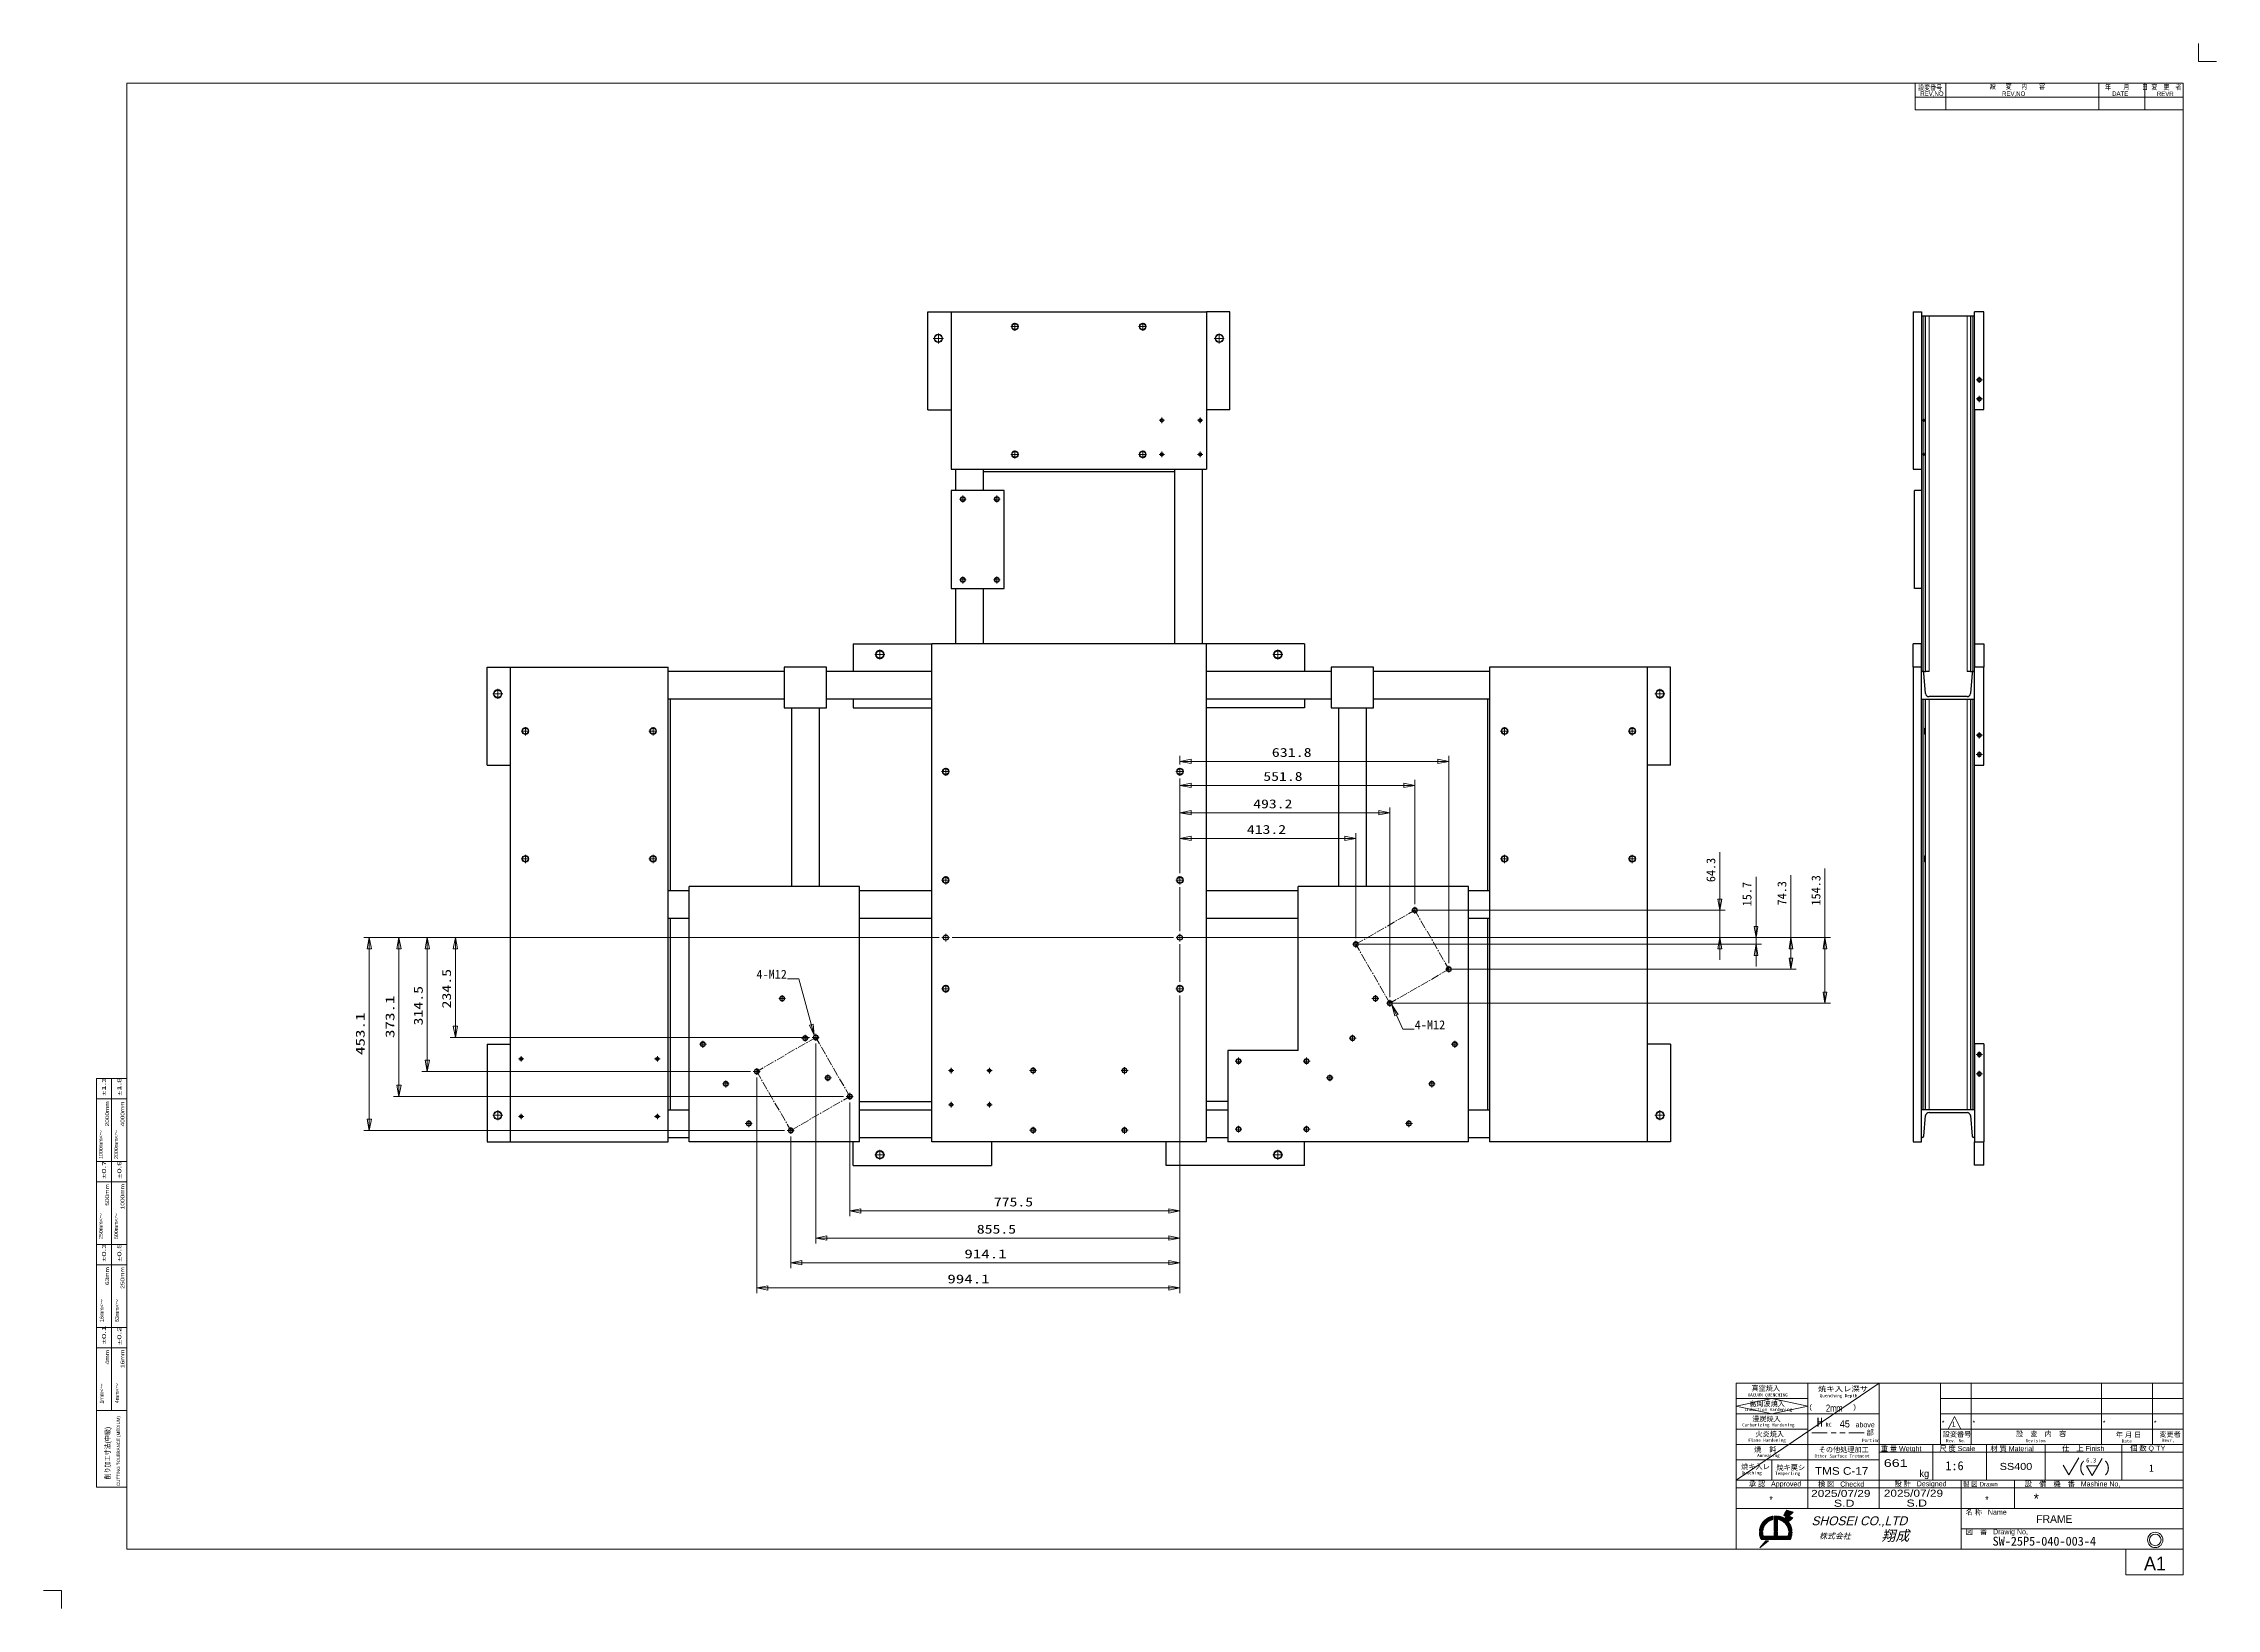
# Model space of a CAD drawing. Header units: millimetres. Extents: x -46 to 5058, y -79 to 3597.
import ezdxf
from ezdxf.enums import TextEntityAlignment as Align

# ---------------------------------------------------------------- set-up
doc = ezdxf.new("R2010")
doc.units = ezdxf.units.MM
doc.linetypes.add('CENTER2', pattern=[28.575, 19.05, -3.175, 3.175, -3.175])
doc.layers.get('0').update_dxf_attribs({"color": 157, "lineweight": 0})
for name, color, linetype, lineweight in [('1', 72, 'Continuous', 0), ('2', 176, 'Continuous', 0), ('4', 176, 'Continuous', 0)]:
    doc.layers.add(name, color=color, linetype=linetype, lineweight=lineweight)
doc.styles.add('Default', font='')
doc.styles.add('JIS', font='')
doc.styles.add('TSTYLE20', font='')
doc.styles.get('Default').set_extended_font_data('txt')
doc.styles.get('JIS').set_extended_font_data('ＭＳ Ｐゴシック')
doc.styles.get('TSTYLE20').set_extended_font_data('ＭＳ Ｐ明朝')
doc.dimstyles.new('Default', dxfattribs={"dimtxt": 3.5, "dimasz": 4.375, "dimexe": 2.1, "dimexo": 1.05, "dimgap": 1.75, "dimtad": 1, "dimdsep": 46, "dimtxsty": 'Default', "dimblk": 'CLOSED', "dimcen": 0.09, "dimclrt": 13, "dimadec": 0, "dimazin": 0, "dimtfac": 0.4, "dimtdec": 3, "dimtmove": 0, "dimatfit": 3, "dimldrblk": 'CLOSED', "dimfxl": 10.01, "dimtolj": 1, "dimarcsym": 0})

# ---------------------------------------------------------------- blocks, each defined once
blk = doc.blocks.new('TITLE_BLOCK', base_point=(4980, 60))
at = {"color": 176, "linetype": 'Continuous', "lineweight": 0, "true_color": 0x000080}
for p, q in [((4266, 450), (3930, 222)), ((3930, 396), (4014, 414)), ((4014, 414), (4098, 396)), ((3930, 396), (4014, 378)), ((4098, 396), (4014, 378)), ((4427.7, 342), (4442.7, 372)), ((4442.7, 372), (4457.7, 342)), ((4143.7, 333.6), (4107.7, 333.6)), ((4427.7, 342), (4457.7, 342)), ((3930, 270), (4014, 270)), ((3985.1, 106.9), (3985.1, 102.5)), ((3985.7, 102.5), (3985.7, 109.6)), ((3986.3, 111.6), (3986.3, 102.5)), ((3986.9, 102.5), (3986.9, 113.3)), ((3987.5, 102.5), (3987.5, 114.8)), ((3988.1, 102.5), (3988.1, 116.2)), ((3988.7, 102.5), (3988.7, 117.4)), ((3989.3, 102.5), (3989.3, 118.5)), ((3989.9, 102.5), (3989.9, 119.6)), ((3990.5, 102.5), (3990.5, 120.5)), ((3991.1, 102.5), (3991.1, 121.4)), ((3991.7, 102.5), (3991.7, 122.3)), ((3992.3, 123.1), (3992.3, 102.9)), ((3992.9, 106.3), (3992.9, 123.9)), ((3993.5, 108.8), (3993.5, 124.6)), ((3994.1, 110.4), (3994.1, 125.3)), ((3994.7, 112), (3994.7, 126)), ((3995.3, 113.4), (3995.3, 126.6)), ((3995.9, 114.4), (3995.9, 127.2)), ((3996.5, 115.4), (3996.5, 127.8)), ((3997.1, 116.4), (3997.1, 128.3)), ((3997.7, 128.8), (3997.7, 117.4)), ((3998.3, 129.4), (3998.3, 118.3)), ((3998.9, 129.8), (3998.9, 119)), ((3999.5, 130.3), (3999.5, 119.6)), ((4000.1, 130.8), (4000.1, 120.3)), ((4000.7, 131.2), (4000.7, 121)), ((4001.3, 131.6), (4001.3, 121.7)), ((4001.9, 132), (4001.9, 122.3)), ((4002.5, 132.4), (4002.5, 122.8)), ((4003.1, 123.2), (4003.1, 132.8)), ((4003.7, 123.7), (4003.7, 133.1)), ((4004.3, 133.4), (4004.3, 124.2)), ((4004.9, 133.8), (4004.9, 124.7)), ((4005.5, 134.1), (4005.5, 125.1)), ((4006.1, 134.4), (4006.1, 125.6)), ((4006.7, 134.7), (4006.7, 125.9)), ((4007.3, 134.9), (4007.3, 126.2)), ((4007.9, 135.2), (4007.9, 126.5)), ((4008.5, 135.4), (4008.5, 126.9)), ((4009.1, 135.7), (4009.1, 127.2)), ((4009.7, 135.9), (4009.7, 127.5)), ((4010.3, 127.8), (4010.3, 136.1)), ((4010.9, 128.1), (4010.9, 136.3)), ((4011.5, 128.3), (4011.5, 136.5)), ((4012.1, 128.5), (4012.1, 136.7)), ((4012.7, 128.7), (4012.7, 136.8)), ((4013.3, 128.9), (4013.3, 137)), ((4013.9, 129.1), (4013.9, 137.1)), ((4014.5, 129.3), (4014.5, 137.3)), ((4015.1, 129.5), (4015.1, 137.4)), ((4015.7, 129.6), (4015.7, 137.5)), ((4019.5, 102.5), (4019.5, 138)), ((4020.1, 102.5), (4020.1, 138)), ((4020.7, 102.5), (4020.7, 138)), ((4021.3, 102.5), (4021.3, 138)), ((4021.9, 102.5), (4021.9, 138)), ((4022.5, 102.5), (4022.5, 138)), ((4023.1, 102.5), (4023.1, 138)), ((4023.7, 102.5), (4023.7, 138)), ((4024.3, 102.5), (4024.3, 138)), ((4024.9, 102.5), (4024.9, 138)), ((4025.5, 102.5), (4025.5, 138)), ((4026.1, 102.5), (4026.1, 138)), ((4029.8, 129.6), (4029.8, 137.5)), ((4030.4, 129.5), (4030.4, 137.4)), ((4031, 129.3), (4031, 137.3)), ((4031.6, 129.1), (4031.6, 137.1)), ((4032.2, 128.9), (4032.2, 137)), ((4032.8, 128.7), (4032.8, 136.8)), ((4033.4, 128.5), (4033.4, 136.7)), ((4034, 128.3), (4034, 136.5)), ((4034.6, 128.1), (4034.6, 136.3)), ((4035.2, 136.1), (4035.2, 127.8)), ((4035.8, 127.5), (4035.8, 135.9)), ((4036.4, 127.2), (4036.4, 135.7)), ((4037, 126.9), (4037, 135.4)), ((4037.6, 135.2), (4037.6, 126.5)), ((4038.2, 134.9), (4038.2, 126.2)), ((4038.8, 134.7), (4038.8, 125.9)), ((4039.4, 134.4), (4039.4, 125.6)), ((4040, 134.1), (4040, 125.1)), ((4040.6, 133.8), (4040.6, 124.6)), ((4041.2, 133.4), (4041.2, 124.2)), ((4054.1, 150.2), (4041.6, 139.7)), ((4041.8, 123.7), (4041.8, 133.1)), ((4054.7, 150), (4042.1, 139.3)), ((4053.4, 150.4), (4042.4, 141.1)), ((4042.4, 123.2), (4042.4, 132.8)), ((4042.7, 139), (4055.4, 149.8)), ((4043, 122.8), (4043, 132.4)), ((4052.7, 150.7), (4043.1, 142.6)), ((4056.1, 149.6), (4043.2, 138.7)), ((4043.6, 122.3), (4043.6, 132)), ((4056.8, 149.4), (4043.8, 138.4)), ((4052, 150.9), (4043.9, 144)), ((4044.2, 121.7), (4044.2, 131.6)), ((4057.4, 149.2), (4044.4, 138.1)), ((4051.4, 151.1), (4044.7, 145.4)), ((4044.8, 121), (4044.8, 131.2)), ((4058.1, 149), (4044.9, 137.8)), ((4062.2, 147.7), (4045.1, 133.3)), ((4045.4, 146.9), (4050.7, 151.3)), ((4045.4, 120.3), (4045.4, 130.8)), ((4058.8, 148.7), (4045.5, 137.5)), ((4062.9, 147.5), (4045.6, 132.9)), ((4061.5, 147.9), (4045.8, 134.6)), ((4046, 119.6), (4046, 130.3)), ((4059.5, 148.5), (4046.1, 137.2)), ((4063.5, 147.2), (4046.1, 132.5)), ((4050, 151.5), (4046.2, 148.3)), ((4060.2, 148.3), (4046.6, 136.9)), ((4046.6, 132.2), (4053.6, 138)), ((4046.6, 118.9), (4046.6, 129.8)), ((4049.3, 151.7), (4047, 149.7)), ((4047.1, 131.8), (4054.1, 137.7)), ((4060.8, 148.1), (4047.2, 136.6)), ((4047.2, 129.4), (4047.2, 118.3)), ((4047.6, 131.4), (4054.7, 137.4)), ((4048.6, 151.9), (4047.7, 151.2)), ((4047.8, 117.4), (4047.8, 128.8)), ((4048.1, 131.1), (4055.3, 137.1)), ((4048.4, 116.4), (4048.4, 128.3)), ((4048.5, 130.7), (4055.8, 136.8)), ((4049, 130.3), (4056.4, 136.5)), ((4049, 115.4), (4049, 127.8)), ((4049.5, 129.9), (4057, 136.2)), ((4049.6, 114.4), (4049.6, 127.2)), ((4049.9, 129.5), (4057.5, 135.9)), ((4050.2, 113.4), (4050.2, 126.6)), ((4058.1, 135.6), (4050.4, 129.1)), ((4058.7, 135.3), (4050.8, 128.6)), ((4050.8, 112), (4050.8, 126)), ((4059.3, 135), (4051.2, 128.2)), ((4051.4, 110.4), (4051.4, 125.3)), ((4059.8, 134.7), (4051.6, 127.8)), ((4052, 108.8), (4052, 124.6)), ((4060.4, 134.4), (4052.1, 127.3)), ((4061, 134.1), (4052.5, 126.9)), ((4052.6, 106.2), (4052.6, 123.9)), ((4061.5, 133.8), (4052.9, 126.5)), ((4053.2, 123.1), (4053.2, 102.9)), ((4062.1, 133.5), (4053.3, 126)), ((4053.8, 102.5), (4053.8, 122.3)), ((4054.4, 102.5), (4054.4, 121.4)), ((4055, 102.5), (4055, 120.5)), ((4055.6, 102.5), (4055.6, 119.6)), ((4056.2, 102.5), (4056.2, 118.5)), ((4056.8, 102.5), (4056.8, 117.4)), ((4057.4, 102.5), (4057.4, 116.2)), ((4058, 102.5), (4058, 114.8)), ((4058.6, 102.5), (4058.6, 113.3)), ((4059.2, 111.5), (4059.2, 102.5)), ((4059.8, 102.5), (4059.8, 109.6)), ((4060.4, 102.5), (4060.4, 106.9)), ((3984.7, 95.5), (3984.7, 99.9)), ((3985.3, 91.9), (3985.3, 99.9)), ((3985.7, 63.3), (3985.7, 63.3)), ((3985.9, 89.5), (3985.9, 99.9)), ((3986.2, 63.9), (3986.4, 63.9)), ((3986.5, 87.5), (3986.5, 99.9)), ((3986.7, 64.5), (3987.1, 64.5)), ((3987.1, 85.9), (3987.1, 99.9)), ((3987.2, 65.1), (3987.9, 65.1)), ((3987.7, 99.9), (3987.7, 84.5)), ((3987.7, 65.7), (3988.6, 65.7)), ((3988.2, 66.3), (3989.3, 66.3)), ((3988.3, 99.9), (3988.3, 83.1)), ((3988.7, 66.9), (3990, 66.9)), ((3988.9, 82.8), (3988.9, 99.9)), ((3989.2, 67.5), (3990.7, 67.5)), ((3989.5, 99.9), (3989.5, 82.8)), ((3991.4, 68.1), (3989.7, 68.1)), ((3990.1, 99.9), (3990.1, 82.8)), ((3990.2, 68.7), (3992.1, 68.7)), ((3990.7, 99.9), (3990.7, 82.8)), ((3990.8, 69.3), (3992.8, 69.3)), ((3991.3, 99.9), (3991.3, 82.8)), ((3991.3, 69.9), (3993.5, 69.9)), ((3991.8, 70.5), (3994.3, 70.5)), ((3991.9, 99.9), (3991.9, 82.8)), ((3992.3, 71.1), (3995, 71.1)), ((3992.5, 95), (3992.5, 82.8)), ((3992.8, 71.7), (3995.7, 71.7)), ((3993.1, 92.1), (3993.1, 82.8)), ((3993.3, 72.3), (3996.4, 72.3)), ((3993.7, 90.4), (3993.7, 82.8)), ((3993.8, 72.9), (3997.1, 72.9)), ((3994.3, 90.4), (3994.3, 82.8)), ((3994.3, 73.5), (3997.8, 73.5)), ((3998.5, 74.1), (3994.8, 74.1)), ((3994.9, 82.8), (3994.9, 90.4)), ((3999.2, 74.7), (3995.3, 74.7)), ((3995.5, 90.4), (3995.5, 82.8)), ((3999.9, 75.3), (3995.8, 75.3)), ((3996.1, 90.4), (3996.1, 82.8)), ((4000.7, 75.9), (3996.3, 75.9)), ((3996.7, 90.4), (3996.7, 82.8)), ((4001.4, 76.5), (3996.8, 76.5)), ((3997.3, 90.4), (3997.3, 82.8)), ((4002.1, 77.1), (3997.3, 77.1)), ((4002.8, 77.7), (3997.8, 77.7)), ((3997.9, 90.4), (3997.9, 82.8)), ((4003.5, 78.3), (3998.3, 78.3)), ((3998.5, 90.4), (3998.5, 82.8)), ((4004.2, 78.9), (3998.8, 78.9)), ((3999.1, 90.4), (3999.1, 82.8)), ((4004.9, 79.5), (3999.4, 79.5)), ((3999.7, 90.4), (3999.7, 82.8)), ((4000.3, 90.4), (4000.3, 82.8)), ((4000.9, 82.8), (4000.9, 90.4)), ((4001.5, 90.4), (4001.5, 82.8)), ((4002.1, 90.4), (4002.1, 82.8)), ((4002.7, 90.4), (4002.7, 82.8)), ((4003.3, 90.4), (4003.3, 82.8)), ((4003.9, 90.4), (4003.9, 82.8)), ((4004.5, 90.4), (4004.5, 82.8)), ((4005.1, 90.4), (4005.1, 82.8)), ((4005.7, 90.4), (4005.7, 82.8)), ((4006.3, 90.4), (4006.3, 82.8)), ((4006.9, 82.8), (4006.9, 90.4)), ((4007.5, 90.4), (4007.5, 82.8)), ((4008.1, 90.4), (4008.1, 82.8)), ((4008.7, 90.4), (4008.7, 82.8)), ((4009.3, 90.4), (4009.3, 82.8)), ((4009.9, 90.4), (4009.9, 82.8)), ((4010.5, 90.4), (4010.5, 82.8)), ((4011.1, 90.4), (4011.1, 82.8)), ((4011.7, 90.4), (4011.7, 82.8)), ((4012.3, 90.4), (4012.3, 82.8)), ((4012.9, 82.8), (4012.9, 90.4)), ((4013.5, 90.4), (4013.5, 82.8)), ((4014.1, 90.4), (4014.1, 82.8)), ((4014.7, 90.4), (4014.7, 82.8)), ((4015.3, 90.4), (4015.3, 82.8)), ((4015.9, 90.4), (4015.9, 82.8)), ((4016.5, 90.4), (4016.5, 82.8)), ((4017.1, 90.4), (4017.1, 82.8)), ((4017.7, 90.4), (4017.7, 82.8)), ((4018.3, 90.4), (4018.3, 82.8)), ((4018.9, 82.8), (4018.9, 90.4)), ((4019.5, 82.8), (4019.5, 99.9)), ((4020.1, 82.8), (4020.1, 99.9)), ((4020.7, 82.8), (4020.7, 99.9)), ((4021.3, 82.8), (4021.3, 99.9)), ((4021.9, 82.8), (4021.9, 99.9)), ((4022.5, 82.8), (4022.5, 99.9)), ((4023.1, 82.8), (4023.1, 99.9)), ((4023.7, 82.8), (4023.7, 99.9)), ((4024.3, 82.8), (4024.3, 99.9)), ((4024.9, 82.8), (4024.9, 99.9)), ((4025.5, 99.9), (4025.5, 82.8)), ((4026.1, 99.9), (4026.1, 82.8)), ((4026.7, 90.4), (4026.7, 82.8)), ((4027.3, 90.4), (4027.3, 82.8)), ((4027.9, 90.4), (4027.9, 82.8)), ((4028.5, 90.4), (4028.5, 82.8)), ((4029.1, 90.4), (4029.1, 82.8)), ((4029.7, 90.4), (4029.7, 82.8)), ((4030.3, 82.8), (4030.3, 90.4)), ((4030.9, 82.8), (4030.9, 90.4)), ((4031.5, 90.4), (4031.5, 82.8)), ((4032.1, 90.4), (4032.1, 82.8)), ((4032.7, 90.4), (4032.7, 82.8)), ((4033.3, 90.4), (4033.3, 82.8)), ((4033.9, 90.4), (4033.9, 82.8)), ((4034.5, 90.4), (4034.5, 82.8)), ((4035.1, 90.4), (4035.1, 82.8)), ((4035.7, 90.4), (4035.7, 82.8)), ((4036.3, 90.4), (4036.3, 82.8)), ((4036.9, 82.8), (4036.9, 90.4)), ((4037.5, 90.4), (4037.5, 82.8)), ((4038.1, 90.4), (4038.1, 82.8)), ((4038.7, 90.4), (4038.7, 82.8)), ((4039.3, 90.4), (4039.3, 82.8)), ((4039.9, 90.4), (4039.9, 82.8)), ((4040.5, 90.4), (4040.5, 82.8)), ((4041.1, 90.4), (4041.1, 82.8)), ((4041.7, 90.4), (4041.7, 82.8)), ((4042.3, 90.4), (4042.3, 82.8)), ((4042.9, 82.8), (4042.9, 90.4)), ((4043.5, 90.4), (4043.5, 82.8)), ((4044.1, 90.4), (4044.1, 82.8)), ((4044.7, 90.4), (4044.7, 82.8)), ((4045.3, 90.4), (4045.3, 82.8)), ((4045.9, 90.4), (4045.9, 82.8)), ((4046.5, 90.4), (4046.5, 82.8)), ((4047.1, 90.4), (4047.1, 82.8)), ((4047.7, 90.4), (4047.7, 82.8)), ((4048.3, 90.4), (4048.3, 82.8)), ((4048.9, 82.8), (4048.9, 90.4)), ((4049.5, 90.4), (4049.5, 82.8)), ((4050.1, 90.4), (4050.1, 82.8)), ((4050.7, 90.4), (4050.7, 82.8)), ((4051.3, 90.4), (4051.3, 82.8)), ((4051.9, 90.4), (4051.9, 82.8)), ((4052.5, 92.6), (4052.5, 82.8)), ((4053.1, 96.1), (4053.1, 82.8)), ((4053.7, 99.9), (4053.7, 82.8)), ((4054.3, 99.9), (4054.3, 82.8)), ((4054.9, 82.8), (4054.9, 99.9)), ((4055.5, 99.9), (4055.5, 82.8)), ((4056.1, 99.9), (4056.1, 82.8)), ((4056.7, 99.9), (4056.7, 82.8)), ((4057.3, 99.9), (4057.3, 83.4)), ((4057.9, 99.9), (4057.9, 84.7)), ((4058.5, 99.9), (4058.5, 86.2)), ((4059.1, 99.9), (4059.1, 87.9)), ((4059.7, 99.9), (4059.7, 89.9)), ((4060.3, 99.9), (4060.3, 92.5)), ((4060.9, 96.9), (4060.9, 99.9))]:
    blk.add_line(p, q, dxfattribs=at)
for radius in [18, 13.5]:
    blk.add_circle((4914.3, 81.8), radius, dxfattribs=at)
at = {"layer": '1', "color": 176, "linetype": 'Continuous', "lineweight": 0, "true_color": 0x000080}
for p, q in [((4152.7, 333.6), (4164.7, 333.6)), ((4173.7, 333.6), (4185.7, 333.6)), ((4194.7, 333.6), (4230.7, 333.6)), ((4980, 60), (3930, 60))]:
    blk.add_line(p, q, dxfattribs=at)
at = {"layer": '2', "color": 176, "linetype": 'Continuous', "lineweight": 0, "true_color": 0x000080}
for p, q in [((4980, 450), (3930, 450)), ((3930, 450), (3930, 60)), ((3930, 450), (3930, 60)), ((4098, 414), (3930, 414)), ((4098, 450), (4098, 156)), ((4266, 450), (4266, 156)), ((4410, 450), (4410, 306)), ((4410, 414), (4980, 414)), ((4482, 450), (4482, 306)), ((4788, 450), (4788, 306)), ((4908, 450), (4908, 306)), ((4980, 450), (4980, 60)), ((4266, 378), (3930, 378)), ((4410, 378), (4980, 378)), ((4098, 342), (3930, 342)), ((4410, 342), (4980, 342)), ((4266, 306), (3930, 306)), ((4266, 270), (3930, 270)), ((4014, 270), (4014, 222)), ((4266, 306), (4980, 306)), ((4266, 288), (4980, 288)), ((4392, 306), (4392, 222)), ((4518, 306), (4518, 222)), ((4656, 306), (4656, 222)), ((4836, 306), (4836, 222)), ((3930, 222), (4980, 222)), ((4458, 222), (4458, 60)), ((4584, 222), (4584, 156)), ((3930, 204), (4980, 204)), ((3930, 156), (4980, 156)), ((4458, 108), (4980, 108)), ((3930, 60), (4980, 60))]:
    blk.add_line(p, q, dxfattribs=at)
at = {"layer": '2', "color": 152, "linetype": 'Continuous', "lineweight": 0, "true_color": 0x2d63db}
for p, q in [((3985.5, 108), (3984.6, 102.5)), ((3984.7, 103.7), (3984.6, 103.3)), ((3984.6, 103.3), (3984.6, 102.9)), ((3984.6, 102.9), (3984.6, 102.5)), ((3984.6, 102.5), (3992.2, 102.5)), ((3984.6, 102.5), (3992.2, 102.5)), ((3984.6, 102.5), (3992.2, 102.5)), ((3984.8, 104.5), (3984.7, 104.1)), ((3984.7, 104.1), (3984.7, 103.7)), ((3984.9, 105.3), (3984.8, 104.9)), ((3984.8, 104.9), (3984.8, 104.5)), ((3985, 106.1), (3984.9, 105.7)), ((3984.9, 105.7), (3984.9, 105.3)), ((3985.1, 106.9), (3985, 106.5)), ((3985, 106.5), (3985, 106.1)), ((3985.2, 107.2), (3985.1, 106.9)), ((3985.3, 107.6), (3985.2, 107.2)), ((3985.4, 108.4), (3985.3, 108)), ((3985.3, 108), (3985.3, 107.6)), ((3985.5, 108.8), (3985.4, 108.4)), ((3985.8, 109.7), (3985.5, 108)), ((3985.6, 109.2), (3985.5, 108.8)), ((3985.7, 109.6), (3985.6, 109.2)), ((3985.8, 110), (3985.7, 109.6)), ((3987, 113.2), (3985.8, 109.7)), ((3985.9, 110.3), (3985.8, 110)), ((3986, 110.7), (3985.9, 110.3)), ((3986.2, 111.1), (3986, 110.7)), ((3986.3, 111.5), (3986.2, 111.1)), ((3986.4, 111.9), (3986.3, 111.5)), ((3986.5, 112.3), (3986.4, 111.9)), ((3986.7, 112.6), (3986.5, 112.3)), ((3986.8, 113), (3986.7, 112.6)), ((3986.9, 113.4), (3986.8, 113)), ((3987.1, 113.8), (3986.9, 113.4)), ((3988.3, 116.5), (3987, 113.2)), ((3987.2, 114.1), (3987.1, 113.8)), ((3987.4, 114.5), (3987.2, 114.1)), ((3987.5, 114.9), (3987.4, 114.5)), ((3987.7, 115.2), (3987.5, 114.9)), ((3987.8, 115.6), (3987.7, 115.2)), ((3988, 116), (3987.8, 115.6)), ((3988.2, 116.3), (3988, 116)), ((3988.3, 116.7), (3988.2, 116.3)), ((3989.2, 118), (3988.3, 116.5)), ((3988.5, 117), (3988.3, 116.7)), ((3988.7, 117.4), (3988.5, 117)), ((3988.9, 117.7), (3988.7, 117.4)), ((3989.1, 118.1), (3988.9, 117.7)), ((3989.3, 118.4), (3989.1, 118.1)), ((3991.7, 122.1), (3989.2, 118)), ((3989.5, 118.8), (3989.3, 118.4)), ((3989.7, 119.1), (3989.5, 118.8)), ((3989.9, 119.5), (3989.7, 119.1)), ((3990.1, 119.8), (3989.9, 119.5)), ((3990.3, 120.2), (3990.1, 119.8)), ((3990.5, 120.5), (3990.3, 120.2)), ((3990.7, 120.8), (3990.5, 120.5)), ((3990.9, 121.2), (3990.7, 120.8)), ((3991.2, 121.5), (3990.9, 121.2)), ((3991.4, 121.8), (3991.2, 121.5)), ((3991.6, 122.1), (3991.4, 121.8)), ((3991.8, 122.5), (3991.6, 122.1)), ((3992.1, 122.7), (3991.7, 122.1)), ((3992.1, 122.8), (3991.8, 122.5)), ((3994.6, 125.6), (3992.1, 122.7)), ((3992.3, 123.1), (3992.1, 122.8)), ((3993.2, 108), (3992.2, 102.5)), ((3992.3, 102.8), (3992.2, 102.5)), ((3992.6, 123.4), (3992.3, 123.1)), ((3992.4, 103.7), (3992.3, 103.4)), ((3992.3, 103.4), (3992.3, 103.1)), ((3992.3, 103.1), (3992.3, 102.8)), ((3992.5, 104.3), (3992.4, 104)), ((3992.4, 104), (3992.4, 103.7)), ((3992.6, 105.2), (3992.5, 104.9)), ((3992.5, 104.9), (3992.5, 104.6)), ((3992.5, 104.6), (3992.5, 104.3)), ((3992.8, 123.7), (3992.6, 123.4)), ((3992.7, 105.5), (3992.6, 105.2)), ((3992.8, 106.1), (3992.7, 105.8)), ((3992.7, 105.8), (3992.7, 105.5)), ((3993.1, 124.1), (3992.8, 123.7)), ((3992.9, 106.7), (3992.8, 106.4)), ((3992.8, 106.4), (3992.8, 106.1)), ((3993, 107), (3992.9, 106.7)), ((3993.1, 107.6), (3993, 107.3)), ((3993, 107.3), (3993, 107)), ((3993.3, 124.4), (3993.1, 124.1)), ((3993.2, 107.9), (3993.1, 107.6)), ((3993.9, 109.7), (3993.2, 108)), ((3993.3, 108.2), (3993.2, 107.9)), ((3993.6, 124.7), (3993.3, 124.4)), ((3993.4, 108.5), (3993.3, 108.2)), ((3993.5, 108.8), (3993.4, 108.5)), ((3993.6, 109.4), (3993.5, 109.1)), ((3993.5, 109.1), (3993.5, 108.8)), ((3993.8, 125), (3993.6, 124.7)), ((3993.7, 109.6), (3993.6, 109.4)), ((3993.8, 109.9), (3993.7, 109.6)), ((3994.1, 125.3), (3993.8, 125)), ((3993.9, 110.2), (3993.8, 109.9)), ((3995.2, 113.2), (3993.9, 109.7)), ((3994, 110.5), (3993.9, 110.2)), ((3994.1, 110.8), (3994, 110.5)), ((3994.4, 125.6), (3994.1, 125.3)), ((3994.3, 111.1), (3994.1, 110.8)), ((3994.4, 111.4), (3994.3, 111.1)), ((3994.6, 125.9), (3994.4, 125.6)), ((3994.5, 111.6), (3994.4, 111.4)), ((3994.6, 111.9), (3994.5, 111.6)), ((3996.9, 128.1), (3994.6, 125.6)), ((3994.9, 126.2), (3994.6, 125.9)), ((3994.7, 112.2), (3994.6, 111.9)), ((3994.8, 112.5), (3994.7, 112.2)), ((3995, 112.8), (3994.8, 112.5)), ((3995.2, 126.4), (3994.9, 126.2)), ((3995.1, 113), (3995, 112.8)), ((3995.2, 113.3), (3995.1, 113)), ((3995.5, 126.7), (3995.2, 126.4)), ((3997.2, 116.5), (3995.2, 113.2)), ((3995.4, 113.6), (3995.2, 113.3)), ((3995.5, 113.9), (3995.4, 113.6)), ((3995.7, 127), (3995.5, 126.7)), ((3995.6, 114.1), (3995.5, 113.9)), ((3995.8, 114.4), (3995.6, 114.1)), ((3996, 127.3), (3995.7, 127)), ((3995.9, 114.7), (3995.8, 114.4)), ((3996.1, 114.9), (3995.9, 114.7)), ((3996.3, 127.6), (3996, 127.3)), ((3996.2, 115.2), (3996.1, 114.9)), ((3996.4, 115.5), (3996.2, 115.2)), ((3996.6, 127.8), (3996.3, 127.6)), ((3996.5, 115.7), (3996.4, 115.5)), ((3996.7, 116), (3996.5, 115.7)), ((3996.9, 128.1), (3996.6, 127.8)), ((3996.9, 116.2), (3996.7, 116)), ((3997.2, 128.4), (3996.9, 128.1)), ((3997, 128.2), (3996.9, 128.1)), ((3997, 116.5), (3996.9, 116.2)), ((3999.2, 129.8), (3997, 128.2)), ((3997.2, 116.7), (3997, 116.5)), ((3997.5, 128.6), (3997.2, 128.4)), ((3998, 118), (3997.2, 116.5)), ((3997.4, 117), (3997.2, 116.7)), ((3997.5, 117.3), (3997.4, 117)), ((3997.8, 128.9), (3997.5, 128.6)), ((3997.7, 117.5), (3997.5, 117.3)), ((3997.9, 117.8), (3997.7, 117.5)), ((3998.1, 129.2), (3997.8, 128.9)), ((3998.1, 118), (3997.9, 117.8)), ((4001.7, 122.1), (3998, 118)), ((3998.4, 129.4), (3998.1, 129.2)), ((3998.2, 118.2), (3998.1, 118)), ((3998.4, 118.5), (3998.2, 118.2)), ((3998.7, 129.7), (3998.4, 129.4)), ((3998.6, 118.7), (3998.4, 118.5)), ((3998.8, 119), (3998.6, 118.7)), ((3999, 129.9), (3998.7, 129.7)), ((3999, 119.2), (3998.8, 119)), ((3999.3, 130.2), (3999, 129.9)), ((3999.2, 119.4), (3999, 119.2)), ((4002.7, 132.5), (3999.2, 129.8)), ((3999.4, 119.7), (3999.2, 119.4)), ((3999.6, 130.4), (3999.3, 130.2)), ((3999.6, 119.9), (3999.4, 119.7)), ((4000, 130.6), (3999.6, 130.4)), ((3999.8, 120.1), (3999.6, 119.9)), ((4000, 120.4), (3999.8, 120.1)), ((4000.3, 130.9), (4000, 130.6)), ((4000.2, 120.6), (4000, 120.4)), ((4000.4, 120.8), (4000.2, 120.6)), ((4000.6, 131.1), (4000.3, 130.9)), ((4000.6, 121), (4000.4, 120.8)), ((4000.9, 131.3), (4000.6, 131.1)), ((4000.8, 121.3), (4000.6, 121)), ((4001, 121.5), (4000.8, 121.3)), ((4001.3, 131.6), (4000.9, 131.3)), ((4001.2, 121.7), (4001, 121.5)), ((4001.5, 121.9), (4001.2, 121.7)), ((4001.6, 131.8), (4001.3, 131.6)), ((4001.7, 122.1), (4001.5, 121.9)), ((4001.9, 132), (4001.6, 131.8)), ((4002.5, 122.7), (4001.7, 122.1)), ((4001.9, 122.3), (4001.7, 122.1)), ((4002.3, 132.2), (4001.9, 132)), ((4002.1, 122.5), (4001.9, 122.3)), ((4002.4, 122.7), (4002.1, 122.5)), ((4002.6, 132.4), (4002.3, 132.2)), ((4002.6, 122.9), (4002.4, 122.7)), ((4006.1, 125.6), (4002.5, 122.7)), ((4002.9, 132.6), (4002.6, 132.4)), ((4002.8, 123.1), (4002.6, 122.9)), ((4009.3, 135.7), (4002.7, 132.5)), ((4003, 123.3), (4002.8, 123.1)), ((4003.3, 132.9), (4002.9, 132.6)), ((4003.3, 123.5), (4003, 123.3)), ((4003.6, 133.1), (4003.3, 132.9)), ((4003.5, 123.7), (4003.3, 123.5)), ((4003.8, 123.9), (4003.5, 123.7)), ((4004, 133.3), (4003.6, 133.1)), ((4004, 124.1), (4003.8, 123.9)), ((4004.3, 133.4), (4004, 133.3)), ((4004.2, 124.3), (4004, 124.1)), ((4004.5, 124.5), (4004.2, 124.3)), ((4004.7, 133.6), (4004.3, 133.4)), ((4004.7, 124.6), (4004.5, 124.5)), ((4005, 133.8), (4004.7, 133.6)), ((4005, 124.8), (4004.7, 124.6)), ((4005.4, 134), (4005, 133.8)), ((4005.2, 125), (4005, 124.8)), ((4005.5, 125.2), (4005.2, 125)), ((4005.7, 134.2), (4005.4, 134)), ((4005.7, 125.3), (4005.5, 125.2)), ((4006.1, 134.4), (4005.7, 134.2)), ((4006, 125.5), (4005.7, 125.3)), ((4006.2, 125.7), (4006, 125.5)), ((4006.5, 134.5), (4006.1, 134.4)), ((4011, 128.1), (4006.1, 125.6)), ((4006.5, 125.8), (4006.2, 125.7)), ((4006.8, 134.7), (4006.5, 134.5)), ((4006.8, 126), (4006.5, 125.8)), ((4007.2, 134.9), (4006.8, 134.7)), ((4007, 126.2), (4006.8, 126)), ((4007.3, 126.3), (4007, 126.2)), ((4007.5, 135), (4007.2, 134.9)), ((4007.5, 126.5), (4007.3, 126.3)), ((4007.9, 135.2), (4007.5, 135)), ((4007.8, 126.6), (4007.5, 126.5)), ((4008.1, 126.8), (4007.8, 126.6)), ((4008.3, 135.3), (4007.9, 135.2)), ((4008.3, 126.9), (4008.1, 126.8)), ((4008.7, 135.5), (4008.3, 135.3)), ((4008.6, 127), (4008.3, 126.9)), ((4008.9, 127.2), (4008.6, 127)), ((4009, 135.6), (4008.7, 135.5)), ((4009.1, 127.3), (4008.9, 127.2)), ((4009.4, 135.8), (4009, 135.6)), ((4009.4, 127.5), (4009.1, 127.3)), ((4016.3, 137.6), (4009.3, 135.7)), ((4009.8, 135.9), (4009.4, 135.8)), ((4009.7, 127.6), (4009.4, 127.5)), ((4010, 127.7), (4009.7, 127.6)), ((4010.1, 136), (4009.8, 135.9)), ((4010.2, 127.8), (4010, 127.7)), ((4010.5, 136.2), (4010.1, 136)), ((4010.5, 128), (4010.2, 127.8)), ((4010.9, 136.3), (4010.5, 136.2)), ((4010.8, 128.1), (4010.5, 128)), ((4011.1, 128.2), (4010.8, 128.1)), ((4011.3, 136.4), (4010.9, 136.3)), ((4016.3, 129.8), (4011, 128.2)), ((4011, 128.2), (4011, 128.1)), ((4011.4, 128.3), (4011.1, 128.2)), ((4011.7, 136.5), (4011.3, 136.4)), ((4011.7, 128.4), (4011.4, 128.3)), ((4012, 136.6), (4011.7, 136.5)), ((4011.9, 128.5), (4011.7, 128.4)), ((4012.2, 128.6), (4011.9, 128.5)), ((4012.4, 136.8), (4012, 136.6)), ((4012.5, 128.8), (4012.2, 128.6)), ((4012.8, 136.9), (4012.4, 136.8)), ((4012.8, 128.9), (4012.5, 128.8)), ((4013.2, 137), (4012.8, 136.9)), ((4013.1, 129), (4012.8, 128.9)), ((4013.4, 129), (4013.1, 129)), ((4013.6, 137.1), (4013.2, 137)), ((4013.7, 129.1), (4013.4, 129)), ((4014, 137.2), (4013.6, 137.1)), ((4014, 129.2), (4013.7, 129.1)), ((4014.4, 137.2), (4014, 137.2)), ((4014.3, 129.3), (4014, 129.2)), ((4014.5, 129.4), (4014.3, 129.3)), ((4014.7, 137.3), (4014.4, 137.2)), ((4014.8, 129.5), (4014.5, 129.4)), ((4015.1, 137.4), (4014.7, 137.3)), ((4015.1, 129.6), (4014.8, 129.5)), ((4015.5, 137.5), (4015.1, 137.4)), ((4015.4, 129.6), (4015.1, 129.6)), ((4015.7, 129.7), (4015.4, 129.6)), ((4015.9, 137.6), (4015.5, 137.5)), ((4016, 129.8), (4015.7, 129.7)), ((4016.3, 137.6), (4015.9, 137.6)), ((4016.3, 129.8), (4016, 129.8)), ((4016.3, 129.8), (4016.3, 137.6)), ((4016.3, 137.6), (4016.3, 129.8)), ((4016.3, 135.7), (4016.3, 137.6)), ((4016.3, 135.7), (4016.3, 132.5)), ((4016.3, 132.5), (4016.3, 129.8)), ((4018.9, 102.5), (4018.9, 138)), ((4018.9, 138), (4026.6, 138)), ((4018.9, 138), (4026.6, 138)), ((4018.9, 138), (4018.9, 102.5)), ((4026.6, 102.5), (4018.9, 102.5)), ((4018.9, 102.5), (4026.6, 102.5)), ((4026.6, 138), (4026.6, 102.5)), ((4026.6, 138), (4026.6, 102.5)), ((4029.2, 137.6), (4029.2, 129.8)), ((4029.2, 137.6), (4029.2, 129.8)), ((4029.6, 137.6), (4029.2, 137.6)), ((4029.2, 137.6), (4029.2, 135.7)), ((4036.2, 135.7), (4029.2, 137.6)), ((4029.2, 135.7), (4029.2, 132.5)), ((4029.2, 132.5), (4029.2, 129.8)), ((4029.5, 129.8), (4029.2, 129.8)), ((4029.2, 129.8), (4034.5, 128.2)), ((4029.8, 129.7), (4029.5, 129.8)), ((4030, 137.5), (4029.6, 137.6)), ((4030.1, 129.6), (4029.8, 129.7)), ((4030.4, 137.4), (4030, 137.5)), ((4030.4, 129.6), (4030.1, 129.6)), ((4030.8, 137.3), (4030.4, 137.4)), ((4030.7, 129.5), (4030.4, 129.6)), ((4031, 129.4), (4030.7, 129.5)), ((4031.2, 137.2), (4030.8, 137.3)), ((4031.3, 129.3), (4031, 129.4)), ((4031.6, 137.2), (4031.2, 137.2)), ((4031.6, 129.2), (4031.3, 129.3)), ((4032, 137.1), (4031.6, 137.2)), ((4031.9, 129.1), (4031.6, 129.2)), ((4032.2, 129), (4031.9, 129.1)), ((4032.3, 137), (4032, 137.1)), ((4032.4, 128.9), (4032.2, 129)), ((4032.7, 136.9), (4032.3, 137)), ((4032.7, 128.8), (4032.4, 128.9)), ((4033.1, 136.8), (4032.7, 136.9)), ((4033, 128.7), (4032.7, 128.8)), ((4033.3, 128.6), (4033, 128.7)), ((4033.5, 136.6), (4033.1, 136.8)), ((4033.6, 128.5), (4033.3, 128.6)), ((4033.9, 136.5), (4033.5, 136.6)), ((4033.9, 128.4), (4033.6, 128.5)), ((4034.3, 136.4), (4033.9, 136.5)), ((4034.2, 128.3), (4033.9, 128.4)), ((4034.4, 128.2), (4034.2, 128.3)), ((4034.6, 136.3), (4034.3, 136.4)), ((4034.7, 128.1), (4034.4, 128.2)), ((4034.5, 128.2), (4034.6, 128.1)), ((4035, 136.2), (4034.6, 136.3)), ((4034.6, 128.1), (4039.4, 125.6)), ((4035, 128), (4034.7, 128.1)), ((4035.4, 136), (4035, 136.2)), ((4035.3, 127.8), (4035, 128)), ((4035.6, 127.7), (4035.3, 127.8)), ((4035.8, 135.9), (4035.4, 136)), ((4035.8, 127.6), (4035.6, 127.7)), ((4036.1, 135.8), (4035.8, 135.9)), ((4036.1, 127.5), (4035.8, 127.6)), ((4036.5, 135.6), (4036.1, 135.8)), ((4036.4, 127.3), (4036.1, 127.5)), ((4036.2, 135.7), (4042.8, 132.5)), ((4036.7, 127.2), (4036.4, 127.3)), ((4036.9, 135.5), (4036.5, 135.6)), ((4036.9, 127), (4036.7, 127.2)), ((4037.3, 135.3), (4036.9, 135.5)), ((4037.2, 126.9), (4036.9, 127)), ((4037.5, 126.8), (4037.2, 126.9)), ((4037.6, 135.2), (4037.3, 135.3)), ((4037.7, 126.6), (4037.5, 126.8)), ((4038, 135), (4037.6, 135.2)), ((4038, 126.5), (4037.7, 126.6)), ((4038.4, 134.9), (4038, 135)), ((4038.3, 126.3), (4038, 126.5)), ((4038.5, 126.1), (4038.3, 126.3)), ((4038.7, 134.7), (4038.4, 134.9)), ((4038.8, 126), (4038.5, 126.1)), ((4039.1, 134.5), (4038.7, 134.7)), ((4039, 125.8), (4038.8, 126)), ((4039.3, 125.7), (4039, 125.8)), ((4039.4, 134.4), (4039.1, 134.5)), ((4039.6, 125.5), (4039.3, 125.7)), ((4039.8, 134.2), (4039.4, 134.4)), ((4039.4, 125.6), (4043, 122.7)), ((4039.8, 125.3), (4039.6, 125.5)), ((4040.2, 134), (4039.8, 134.2)), ((4040.1, 125.2), (4039.8, 125.3)), ((4040.3, 125), (4040.1, 125.2)), ((4040.5, 133.8), (4040.2, 134)), ((4040.6, 124.8), (4040.3, 125)), ((4040.9, 133.6), (4040.5, 133.8)), ((4040.8, 124.6), (4040.6, 124.8)), ((4041.1, 124.5), (4040.8, 124.6)), ((4041.2, 133.4), (4040.9, 133.6)), ((4041.3, 124.3), (4041.1, 124.5)), ((4041.6, 133.3), (4041.2, 133.4)), ((4041.5, 124.1), (4041.3, 124.3)), ((4041.8, 123.9), (4041.5, 124.1)), ((4048.2, 152.1), (4041.6, 139.6)), ((4041.6, 139.6), (4048.2, 152.1)), ((4044.5, 145.1), (4041.6, 139.6)), ((4041.6, 139.6), (4047.4, 136.5)), ((4041.6, 139.6), (4047.4, 136.5)), ((4041.6, 139.6), (4044.2, 138.2)), ((4041.9, 133.1), (4041.6, 133.3)), ((4042, 123.7), (4041.8, 123.9)), ((4042.3, 132.9), (4041.9, 133.1)), ((4042.3, 123.5), (4042, 123.7)), ((4042.6, 132.6), (4042.3, 132.9)), ((4042.5, 123.3), (4042.3, 123.5)), ((4042.7, 123.1), (4042.5, 123.3)), ((4042.9, 132.4), (4042.6, 132.6)), ((4042.9, 122.9), (4042.7, 123.1)), ((4042.8, 132.5), (4046.4, 129.8)), ((4043.3, 132.2), (4042.9, 132.4)), ((4043.2, 122.7), (4042.9, 122.9)), ((4043, 122.7), (4043.8, 122.1)), ((4043.4, 122.5), (4043.2, 122.7)), ((4043.6, 132), (4043.3, 132.2)), ((4043.6, 122.3), (4043.4, 122.5)), ((4043.9, 131.8), (4043.6, 132)), ((4043.8, 122.1), (4043.6, 122.3)), ((4044.1, 121.9), (4043.8, 122.1)), ((4043.8, 122.1), (4047.5, 118)), ((4044.3, 131.6), (4043.9, 131.8)), ((4044.3, 121.7), (4044.1, 121.9)), ((4044.2, 138.2), (4047.4, 136.5)), ((4044.6, 131.3), (4044.3, 131.6)), ((4044.5, 121.5), (4044.3, 121.7)), ((4045.6, 147.2), (4044.5, 145.1)), ((4044.7, 121.2), (4044.5, 121.5)), ((4044.9, 131.1), (4044.6, 131.3)), ((4044.9, 121), (4044.7, 121.2)), ((4047.4, 136.5), (4044.8, 133.5)), ((4044.8, 133.5), (4047.4, 136.5)), ((4047.4, 136.5), (4044.8, 133.5)), ((4044.8, 133.5), (4046.3, 132.4)), ((4044.8, 133.5), (4045.2, 133.2)), ((4045.3, 130.9), (4044.9, 131.1)), ((4045.1, 120.8), (4044.9, 121)), ((4045.3, 120.6), (4045.1, 120.8)), ((4045.2, 133.2), (4046.3, 132.4)), ((4045.6, 130.6), (4045.3, 130.9)), ((4045.5, 120.4), (4045.3, 120.6)), ((4045.8, 120.1), (4045.5, 120.4)), ((4048.2, 152.1), (4045.6, 147.2)), ((4045.9, 130.4), (4045.6, 130.6)), ((4045.9, 119.9), (4045.8, 120.1)), ((4046.2, 130.2), (4045.9, 130.4)), ((4046.1, 119.7), (4045.9, 119.9)), ((4046.3, 119.4), (4046.1, 119.7)), ((4046.5, 129.9), (4046.2, 130.2)), ((4046.3, 132.4), (4047.9, 131.2)), ((4046.3, 132.4), (4046.7, 132.2)), ((4046.5, 119.2), (4046.3, 119.4)), ((4046.4, 129.8), (4048.6, 128.2)), ((4046.8, 129.7), (4046.5, 129.9)), ((4046.7, 119), (4046.5, 119.2)), ((4046.7, 132.2), (4047.9, 131.2)), ((4046.9, 118.7), (4046.7, 119)), ((4047.1, 129.4), (4046.8, 129.7)), ((4047.1, 118.5), (4046.9, 118.7)), ((4047.4, 129.2), (4047.1, 129.4)), ((4047.3, 118.2), (4047.1, 118.5)), ((4047.5, 118), (4047.3, 118.2)), ((4047.8, 128.9), (4047.4, 129.2)), ((4047.6, 117.7), (4047.5, 118)), ((4047.5, 118), (4048.4, 116.5)), ((4047.8, 117.5), (4047.6, 117.7)), ((4048.1, 128.6), (4047.8, 128.9)), ((4048, 117.2), (4047.8, 117.5)), ((4047.9, 131.2), (4049.5, 129.9)), ((4047.9, 131.2), (4049.5, 129.9)), ((4048.2, 117), (4048, 117.2)), ((4048.4, 128.4), (4048.1, 128.6)), ((4048.2, 152.1), (4063.8, 147.2)), ((4063.8, 147.2), (4048.2, 152.1)), ((4048.3, 116.7), (4048.2, 117)), ((4048.5, 116.5), (4048.3, 116.7)), ((4048.6, 128.1), (4048.4, 128.4)), ((4048.4, 116.5), (4050.4, 113.2)), ((4048.7, 116.2), (4048.5, 116.5)), ((4048.6, 128.2), (4048.6, 128.1)), ((4048.9, 127.8), (4048.6, 128.1)), ((4048.6, 128.1), (4050.9, 125.6)), ((4048.8, 116), (4048.7, 116.2)), ((4049, 115.7), (4048.8, 116)), ((4049.2, 127.6), (4048.9, 127.8)), ((4049.1, 115.5), (4049, 115.7)), ((4049.3, 115.2), (4049.1, 115.5)), ((4049.5, 127.3), (4049.2, 127.6)), ((4049.4, 114.9), (4049.3, 115.2)), ((4049.6, 114.7), (4049.4, 114.9)), ((4049.5, 129.9), (4050.9, 128.5)), ((4049.5, 129.9), (4050.9, 128.5)), ((4049.8, 127), (4049.5, 127.3)), ((4049.7, 114.4), (4049.6, 114.7)), ((4049.9, 114.1), (4049.7, 114.4)), ((4050.1, 126.7), (4049.8, 127)), ((4050, 113.9), (4049.9, 114.1)), ((4050.2, 113.6), (4050, 113.9)), ((4050.4, 126.4), (4050.1, 126.7)), ((4050.3, 113.3), (4050.2, 113.6)), ((4050.4, 113), (4050.3, 113.3)), ((4050.6, 126.2), (4050.4, 126.4)), ((4050.4, 113.2), (4051.7, 109.7)), ((4050.6, 112.8), (4050.4, 113)), ((4050.9, 125.9), (4050.6, 126.2)), ((4050.7, 112.5), (4050.6, 112.8)), ((4050.8, 112.2), (4050.7, 112.5)), ((4050.9, 111.9), (4050.8, 112.2)), ((4050.9, 128.5), (4052.3, 127.1)), ((4050.9, 128.5), (4052.3, 127.1)), ((4051.2, 125.6), (4050.9, 125.9)), ((4050.9, 125.6), (4053.5, 122.7)), ((4051, 111.6), (4050.9, 111.9)), ((4051.2, 111.4), (4051, 111.6)), ((4051.4, 125.3), (4051.2, 125.6)), ((4051.3, 111.1), (4051.2, 111.4)), ((4051.4, 110.8), (4051.3, 111.1)), ((4051.7, 125), (4051.4, 125.3)), ((4051.5, 110.5), (4051.4, 110.8)), ((4051.6, 110.2), (4051.5, 110.5)), ((4051.7, 109.9), (4051.6, 110.2)), ((4052, 124.7), (4051.7, 125)), ((4051.8, 109.6), (4051.7, 109.9)), ((4051.7, 109.7), (4052.3, 108)), ((4051.9, 109.4), (4051.8, 109.6)), ((4052, 109.1), (4051.9, 109.4)), ((4052.2, 124.4), (4052, 124.7)), ((4052.1, 108.8), (4052, 109.1)), ((4052.2, 108.5), (4052.1, 108.8)), ((4052.5, 124.1), (4052.2, 124.4)), ((4052.2, 108.2), (4052.2, 108.5)), ((4052.3, 107.9), (4052.2, 108.2)), ((4052.3, 127.1), (4053.7, 125.6)), ((4053.7, 125.6), (4052.3, 127.1)), ((4052.3, 108), (4053.3, 102.5)), ((4052.4, 107.6), (4052.3, 107.9)), ((4052.5, 107.3), (4052.4, 107.6)), ((4052.7, 123.7), (4052.5, 124.1)), ((4052.6, 107), (4052.5, 107.3)), ((4052.6, 106.7), (4052.6, 107)), ((4052.7, 106.4), (4052.6, 106.7)), ((4053, 123.4), (4052.7, 123.7)), ((4052.8, 106.1), (4052.7, 106.4)), ((4052.8, 105.8), (4052.8, 106.1)), ((4052.9, 105.5), (4052.8, 105.8)), ((4052.9, 105.2), (4052.9, 105.5)), ((4053, 104.9), (4052.9, 105.2)), ((4053.2, 123.1), (4053, 123.4)), ((4053, 104.6), (4053, 104.9)), ((4053.1, 104.3), (4053, 104.6)), ((4053.1, 104), (4053.1, 104.3)), ((4053.2, 103.7), (4053.1, 104)), ((4053.2, 138.2), (4061.3, 145.1)), ((4053.2, 138.2), (4061.3, 145.1)), ((4054.9, 139.6), (4053.2, 138.2)), ((4062.7, 133.2), (4053.2, 138.2)), ((4053.2, 138.2), (4056.4, 136.5)), ((4053.5, 122.8), (4053.2, 123.1)), ((4053.2, 103.4), (4053.2, 103.7)), ((4053.2, 103.1), (4053.2, 103.4)), ((4053.3, 102.8), (4053.2, 103.1)), ((4053.3, 102.5), (4053.3, 102.8)), ((4053.3, 102.5), (4061, 102.5)), ((4053.3, 102.5), (4061, 102.5)), ((4053.3, 102.5), (4061, 102.5)), ((4053.7, 122.5), (4053.5, 122.8)), ((4053.5, 122.7), (4053.9, 122.1)), ((4053.7, 125.6), (4061.5, 132.2)), ((4053.7, 125.6), (4061.3, 132)), ((4055.4, 127.1), (4053.7, 125.6)), ((4053.9, 122.1), (4053.7, 122.5)), ((4054.2, 121.8), (4053.9, 122.1)), ((4053.9, 122.1), (4056.4, 118)), ((4054.4, 121.5), (4054.2, 121.8)), ((4054.6, 121.2), (4054.4, 121.5)), ((4054.8, 120.8), (4054.6, 121.2)), ((4055, 120.5), (4054.8, 120.8)), ((4061.3, 145.1), (4054.9, 139.6)), ((4055.3, 120.2), (4055, 120.5)), ((4055.5, 119.8), (4055.3, 120.2)), ((4057.2, 128.5), (4055.4, 127.1)), ((4055.7, 119.5), (4055.5, 119.8)), ((4055.9, 119.1), (4055.7, 119.5)), ((4056.1, 118.8), (4055.9, 119.1)), ((4056.3, 118.4), (4056.1, 118.8)), ((4056.5, 118.1), (4056.3, 118.4)), ((4056.4, 136.5), (4062.1, 133.5)), ((4056.4, 118), (4057.3, 116.5)), ((4056.6, 117.7), (4056.5, 118.1)), ((4056.8, 117.4), (4056.6, 117.7)), ((4057, 117), (4056.8, 117.4)), ((4057.2, 116.7), (4057, 117)), ((4058.8, 129.9), (4057.2, 128.5)), ((4057.4, 116.3), (4057.2, 116.7)), ((4057.3, 116.5), (4058.5, 113.2)), ((4057.5, 116), (4057.4, 116.3)), ((4057.7, 115.6), (4057.5, 116)), ((4057.9, 115.2), (4057.7, 115.6)), ((4058, 114.9), (4057.9, 115.2)), ((4058.2, 114.5), (4058, 114.9)), ((4058.3, 114.1), (4058.2, 114.5)), ((4058.5, 113.8), (4058.3, 114.1)), ((4058.6, 113.4), (4058.5, 113.8)), ((4058.5, 113.2), (4059.8, 109.7)), ((4058.7, 113), (4058.6, 113.4)), ((4058.9, 112.6), (4058.7, 113)), ((4060.3, 131.2), (4058.8, 129.9)), ((4059, 112.3), (4058.9, 112.6)), ((4059.1, 111.9), (4059, 112.3)), ((4059.3, 111.5), (4059.1, 111.9)), ((4059.4, 111.1), (4059.3, 111.5)), ((4059.5, 110.7), (4059.4, 111.1)), ((4059.6, 110.3), (4059.5, 110.7)), ((4059.7, 110), (4059.6, 110.3)), ((4059.8, 109.6), (4059.7, 110)), ((4059.8, 109.7), (4060.1, 108)), ((4059.9, 109.2), (4059.8, 109.6)), ((4060, 108.8), (4059.9, 109.2)), ((4060.1, 108.4), (4060, 108.8)), ((4060.2, 108), (4060.1, 108.4)), ((4060.1, 108), (4061, 102.5)), ((4060.3, 107.6), (4060.2, 108)), ((4061.5, 132.2), (4060.3, 131.2)), ((4060.3, 107.2), (4060.3, 107.6)), ((4060.4, 106.9), (4060.3, 107.2)), ((4060.5, 106.5), (4060.4, 106.9)), ((4060.6, 106.1), (4060.5, 106.5)), ((4060.6, 105.7), (4060.6, 106.1)), ((4060.7, 105.3), (4060.6, 105.7)), ((4060.7, 104.9), (4060.7, 105.3)), ((4060.8, 104.5), (4060.7, 104.9)), ((4060.8, 104.1), (4060.8, 104.5)), ((4060.9, 103.7), (4060.8, 104.1)), ((4060.9, 103.3), (4060.9, 103.7)), ((4060.9, 102.9), (4060.9, 103.3)), ((4061, 102.5), (4060.9, 102.9)), ((4063.8, 147.2), (4061.3, 145.1)), ((4063.8, 147.2), (4061.3, 145.1)), ((4061.3, 132), (4062.7, 133.2)), ((4061.5, 132.2), (4062.7, 133.2)), ((4061.8, 132.4), (4061.5, 132.2)), ((4062.7, 133.2), (4061.8, 132.4)), ((4062.1, 133.5), (4062.7, 133.2)), ((3984.5, 99.9), (3984.5, 98)), ((3992.1, 99.9), (3984.5, 99.9)), ((3984.5, 99.9), (3992.1, 99.9)), ((3984.5, 99.9), (3992.1, 99.9)), ((3984.5, 99.9), (3984.5, 99.5)), ((3984.5, 99.5), (3984.5, 99.4)), ((3984.5, 99.4), (3984.5, 98.4)), ((3984.5, 98.4), (3984.5, 98)), ((3984.5, 98), (3984.7, 96.1)), ((3984.5, 98), (3984.5, 97.9)), ((3984.5, 97.9), (3984.6, 97.5)), ((3984.6, 97.5), (3984.6, 96.8)), ((3984.6, 96.8), (3984.7, 96.1)), ((3984.7, 96.1), (3984.9, 94.2)), ((3984.7, 96.1), (3984.7, 95.5)), ((3984.7, 95.5), (3984.8, 95.3)), ((3984.8, 95.3), (3984.8, 94.9)), ((3984.8, 94.9), (3984.9, 94.2)), ((3984.9, 94.2), (3985.2, 92.3)), ((3984.9, 94.2), (3985, 93.8)), ((3985, 93.8), (3985, 93.6)), ((3985, 93.6), (3985, 93.4)), ((3985, 93.4), (3985.2, 92.3)), ((3985.2, 92.3), (3985.7, 90.4)), ((3985.2, 92.3), (3985.2, 92.3)), ((3985.2, 92.3), (3985.3, 91.9)), ((3985.3, 91.9), (3985.4, 91.8)), ((3985.4, 91.8), (3985.6, 90.8)), ((3985.6, 90.8), (3985.7, 90.4)), ((4005.6, 80.1), (3985.6, 63.2)), ((3985.6, 63.2), (3999.9, 80.1)), ((3985.7, 90.4), (3986.2, 88.6)), ((3985.7, 90.4), (3985.7, 90.4)), ((3985.7, 90.4), (3985.8, 89.9)), ((3985.8, 89.9), (3986.2, 88.6)), ((3986.2, 88.6), (3986.8, 86.8)), ((3986.2, 88.6), (3986.4, 88.1)), ((3986.4, 88.1), (3986.8, 86.8)), ((3986.8, 86.8), (3987.5, 85)), ((3986.8, 86.8), (3987, 86.3)), ((3987, 86.3), (3987.5, 85)), ((3987.5, 85), (3988.3, 83.2)), ((3987.5, 85), (3987.7, 84.5)), ((3987.7, 84.5), (3988.3, 83.2)), ((3988.3, 83.2), (3988.5, 82.8)), ((3988.3, 83.2), (3988.5, 82.8)), ((3988.5, 82.8), (4057, 82.8)), ((3988.5, 82.8), (4057, 82.8)), ((3988.5, 82.8), (4057, 82.8)), ((4057, 82.8), (3988.5, 82.8)), ((3988.5, 82.8), (3988.5, 82.8)), ((3992.2, 98.4), (3992.1, 99.9)), ((3992.1, 99.9), (3992.1, 99.5)), ((3992.1, 99.5), (3992.1, 99.4)), ((3992.1, 99.4), (3992.2, 98.4)), ((3992.3, 96.8), (3992.2, 98.4)), ((3992.2, 98.4), (3992.2, 98)), ((3992.2, 98), (3992.2, 97.9)), ((3992.2, 97.9), (3992.2, 97.5)), ((3992.2, 97.5), (3992.3, 96.8)), ((3992.5, 95.3), (3992.3, 96.8)), ((3992.3, 96.8), (3992.4, 96.1)), ((3992.4, 96.1), (3992.5, 95.5)), ((3992.5, 95.5), (3992.5, 95.3)), ((3992.7, 93.8), (3992.5, 95.3)), ((3992.5, 95.3), (3992.6, 94.9)), ((3992.6, 94.9), (3992.7, 94.2)), ((3992.7, 94.2), (3992.7, 93.8)), ((3993.1, 92.3), (3992.7, 93.8)), ((3992.7, 93.8), (3992.8, 93.6)), ((3992.8, 93.6), (3992.8, 93.4)), ((3992.8, 93.4), (3993.1, 92.3)), ((3993.5, 90.8), (3993.1, 92.3)), ((3993.1, 92.3), (3993.1, 92.3)), ((3993.1, 92.3), (3993.2, 91.9)), ((3993.2, 91.9), (3993.2, 91.8)), ((3993.2, 91.8), (3993.5, 90.8)), ((3993.6, 90.4), (3993.5, 90.8)), ((3993.5, 90.8), (3993.6, 90.4)), ((4018.9, 90.4), (3993.6, 90.4)), ((3993.6, 90.4), (4018.9, 90.4)), ((3993.6, 90.4), (4018.9, 90.4)), ((3999.9, 80.1), (4005.6, 80.1)), ((4018.9, 99.9), (4018.9, 90.4)), ((4018.9, 99.9), (4018.9, 90.4)), ((4026.6, 99.9), (4018.9, 99.9)), ((4018.9, 99.9), (4026.6, 99.9)), ((4018.9, 99.9), (4026.6, 99.9)), ((4018.9, 99.9), (4018.9, 99.5)), ((4018.9, 99.5), (4018.9, 99.4)), ((4018.9, 99.4), (4018.9, 98.4)), ((4018.9, 98.4), (4018.9, 98)), ((4018.9, 98), (4018.9, 97.9)), ((4018.9, 97.9), (4018.9, 97.5)), ((4018.9, 97.5), (4018.9, 96.8)), ((4018.9, 96.8), (4018.9, 96.1)), ((4018.9, 96.1), (4018.9, 95.5)), ((4018.9, 95.5), (4018.9, 95.3)), ((4018.9, 95.3), (4018.9, 94.9)), ((4018.9, 94.9), (4018.9, 94.2)), ((4018.9, 94.2), (4018.9, 93.8)), ((4018.9, 93.8), (4018.9, 93.6)), ((4018.9, 93.6), (4018.9, 93.4)), ((4018.9, 93.4), (4018.9, 92.3)), ((4018.9, 92.3), (4018.9, 92.3)), ((4018.9, 92.3), (4018.9, 91.9)), ((4018.9, 91.9), (4018.9, 91.8)), ((4018.9, 91.8), (4018.9, 90.8)), ((4018.9, 90.8), (4018.9, 90.4)), ((4026.6, 90.4), (4026.6, 99.9)), ((4026.6, 99.9), (4026.6, 90.4)), ((4026.6, 99.9), (4026.6, 99.5)), ((4026.6, 99.5), (4026.6, 99.4)), ((4026.6, 99.4), (4026.6, 98.4)), ((4026.6, 98.4), (4026.6, 98)), ((4026.6, 98), (4026.6, 97.9)), ((4026.6, 97.9), (4026.6, 97.5)), ((4026.6, 97.5), (4026.6, 96.8)), ((4026.6, 96.8), (4026.6, 96.1)), ((4026.6, 96.1), (4026.6, 95.5)), ((4026.6, 95.5), (4026.6, 95.3)), ((4026.6, 95.3), (4026.6, 94.9)), ((4026.6, 94.9), (4026.6, 94.2)), ((4026.6, 94.2), (4026.6, 93.8)), ((4026.6, 93.8), (4026.6, 93.6)), ((4026.6, 93.6), (4026.6, 93.4)), ((4026.6, 93.4), (4026.6, 92.3)), ((4026.6, 92.3), (4026.6, 92.3)), ((4026.6, 92.3), (4026.6, 91.9)), ((4026.6, 91.9), (4026.6, 91.8)), ((4026.6, 91.8), (4026.6, 90.8)), ((4026.6, 90.8), (4026.6, 90.4)), ((4051.9, 90.4), (4026.6, 90.4)), ((4051.9, 90.4), (4026.6, 90.4)), ((4026.6, 90.4), (4051.9, 90.4)), ((4052.3, 91.9), (4051.9, 90.4)), ((4052, 90.8), (4051.9, 90.4)), ((4052.3, 91.8), (4052, 90.8)), ((4052.7, 93.4), (4052.3, 91.9)), ((4052.4, 92.3), (4052.3, 91.9)), ((4052.3, 91.9), (4052.3, 91.8)), ((4052.7, 93.4), (4052.4, 92.3)), ((4052.4, 92.3), (4052.4, 92.3)), ((4053, 94.9), (4052.7, 93.4)), ((4052.8, 93.6), (4052.7, 93.4)), ((4052.9, 94.2), (4052.8, 93.8)), ((4052.8, 93.8), (4052.8, 93.6)), ((4053, 94.9), (4052.9, 94.2)), ((4053.3, 97.9), (4053, 94.9)), ((4053.1, 95.5), (4053, 95.3)), ((4053, 95.3), (4053, 94.9)), ((4053.2, 96.8), (4053.1, 96.1)), ((4053.1, 96.1), (4053.1, 95.5)), ((4053.3, 97.5), (4053.2, 96.8)), ((4053.4, 99.5), (4053.3, 97.9)), ((4053.4, 98.4), (4053.3, 98)), ((4053.3, 98), (4053.3, 97.9)), ((4053.3, 97.9), (4053.3, 97.5)), ((4061.1, 99.9), (4053.4, 99.9)), ((4053.4, 99.9), (4061.1, 99.9)), ((4053.4, 99.9), (4053.4, 99.5)), ((4053.4, 99.9), (4061.1, 99.9)), ((4053.4, 99.9), (4053.4, 99.5)), ((4053.4, 99.5), (4053.4, 99.4)), ((4053.4, 99.4), (4053.4, 98.4)), ((4057, 82.8), (4057.8, 84.5)), ((4057.2, 83.2), (4057, 82.8)), ((4057.8, 84.5), (4057.2, 83.2)), ((4057.8, 84.5), (4058.6, 86.3)), ((4058, 85), (4057.8, 84.5)), ((4058.6, 86.3), (4058, 85)), ((4058.6, 86.3), (4059.2, 88.1)), ((4058.7, 86.8), (4058.6, 86.3)), ((4059.2, 88.1), (4058.7, 86.8)), ((4059.2, 88.1), (4059.7, 89.9)), ((4059.3, 88.6), (4059.2, 88.1)), ((4059.7, 89.9), (4059.3, 88.6)), ((4059.7, 89.9), (4060.2, 91.8)), ((4059.9, 90.4), (4059.7, 89.9)), ((4060, 90.8), (4059.9, 90.4)), ((4059.9, 90.4), (4059.9, 90.4)), ((4060.2, 91.8), (4060, 90.8)), ((4060.2, 91.8), (4060.6, 93.6)), ((4060.3, 92.3), (4060.2, 91.9)), ((4060.2, 91.9), (4060.2, 91.8)), ((4060.5, 93.4), (4060.3, 92.3)), ((4060.3, 92.3), (4060.3, 92.3)), ((4060.6, 93.6), (4060.5, 93.4)), ((4060.6, 93.6), (4060.8, 95.5)), ((4060.7, 94.9), (4060.6, 94.2)), ((4060.6, 94.2), (4060.6, 93.8)), ((4060.6, 93.8), (4060.6, 93.6)), ((4060.8, 95.3), (4060.7, 94.9)), ((4060.8, 95.5), (4061, 97.5)), ((4060.9, 96.1), (4060.8, 95.5)), ((4060.8, 95.5), (4060.8, 95.3)), ((4061, 97.5), (4060.9, 96.8)), ((4060.9, 96.8), (4060.9, 96.1)), ((4061, 97.5), (4061.1, 99.4)), ((4061.1, 99.4), (4061, 98.4)), ((4061, 98.4), (4061, 98)), ((4061, 98), (4061, 97.9)), ((4061, 97.9), (4061, 97.5)), ((4061.1, 99.4), (4061.1, 99.9)), ((4061.1, 99.9), (4061.1, 99.5)), ((4061.1, 99.5), (4061.1, 99.4))]:
    blk.add_line(p, q, dxfattribs=at)
at = {"layer": '4', "color": 176, "linetype": 'Continuous', "lineweight": 0, "true_color": 0x000080}
for p, q in [((4698.3, 257.3), (4711.6, 234.4)), ((4711.6, 234.4), (4734.9, 274.9)), ((4753, 255.9), (4766.2, 232.9)), ((4779.5, 255.9), (4753, 255.9)), ((4766.2, 232.9), (4789.6, 273.4))]:
    blk.add_line(p, q, dxfattribs=at)
at = {"layer": '1', "color": 176, "linetype": 'Continuous', "lineweight": 0, "true_color": 0x000080, "insert": (4421.3, 266.7), "char_height": 21, "width": 861, "attachment_point": 1, "style": 'JIS'}
blk.add_mtext('{\\ftxt|b0|i0|c0|p0;1:6}', dxfattribs=at)
at = {"layer": '2', "color": 176, "linetype": 'Continuous', "lineweight": 0, "true_color": 0x000080, "style": 'JIS'}
for s, height, width, p in [('焼キ入レ深サ', 12, 1.16, (4122.4, 430.6)), ('2mm', 16.5, 0.73, (4140.8, 383.3)), ('above', 12, 0.95, (4210.3, 346.4)), ('661', 18, 1.42, (4276.7, 253.4)), ('TMS C-17', 18, 1.17, (4114.9, 234.9)), ('2025/07/29', 16.5, 1.29, (4106, 182.8)), ('S.D', 16.5, 1.34, (4159.4, 159.7)), ('2025/07/29', 16.5, 1.29, (4276.6, 183.3)), ('S.D', 16.5, 1.34, (4330, 160.2)), ('FRAME', 18, 1.03, (4634.9, 122))]:
    blk.add_text(s, height=height, dxfattribs=dict(at, width=width)).set_placement(p)
for s, height, p in [('45', 16.5, (4173, 346.1)), ('*', 12, (4413, 351)), ('*', 12, (4485, 351)), ('*', 12, (4791, 351)), ('*', 12, (4911, 351)), ('kg', 16.5, (4360.4, 229.7)), ('*', 16.5, (4007.7, 168.2)), ('*', 16.5, (4514.7, 168.2)), ('*', 24, (4628.6, 166.9))]:
    blk.add_text(s, height=height, dxfattribs=at).set_placement(p)
at = {"layer": '2', "color": 176, "linetype": 'Continuous', "lineweight": 0, "true_color": 0x000080, "style": 'JIS', "width": 1.18}
blk.add_text('SS400', height=16.5, dxfattribs=at).set_placement((4587.2, 246.3), align=Align.CENTER)
at = {"layer": '2', "color": 176, "linetype": 'Continuous', "lineweight": 0, "true_color": 0x000080, "attachment_point": 1, "style": 'JIS'}
for s, insert, char_height, width in [('{\\ftxt|b0|i0|c0|p0;VACUUM QUENCHING}', (3956.9, 426.2), 7.5, 941.709), ('{\\fＭＳ Ｐ明朝|b0|i0|c0|p0;高周波焼入}', (3960.4, 407.7), 12, 1332.629), ('{\\fＭＳ Ｐ明朝|b0|i0|c0|p0;真空焼入}', (3965.7, 444.1), 12, 1084.452), ('{\\ftxt|b0|i0|c0|p0;Quenching Depth}', (4126.3, 424.6), 7.5, 976.531), ('{\\ftxt|b0|i0|c0|p0;Induction Hardening}', (3949.7, 392), 7.5, 1146.684), ('{\\fＭＳ Ｐ明朝|b0|i0|c0|p0;浸炭焼入}', (3967.4, 372), 12, 1071.852), ('{\\ftxt|b0|i0|c0|p0;(          )}', (4100.2, 399.9), 12, 2403.265), ('{\\ftxt|b0|i0|c0|p0;H}', (4119, 369), 21, 294), ('{\\ftxt|b0|i0|c0|p0;Carburizing Hardening}', (3943.8, 356), 7.5, 1276.148), ('{\\ftxt|b0|i0|c0|p0;Flame Hardening}', (3958.3, 320), 7.5, 969.133), ('{\\fＭＳ Ｐ明朝|b0|i0|c0|p0;火炎焼入}', (3975.2, 336.3), 12, 1071.201), ('{\\ftxt|b0|i0|c0|p0;RC}', (4140, 357), 9, 135), ('{\\ftxt|b0|i0|c0|p0;Portion}', (4225.6, 319.5), 7.5, 289.031), ('{\\fＭＳ Ｐ明朝|b0|i0|c0|p0;部}', (4236.4, 340.2), 12, 235.73), ('{\\fＭＳ Ｐ明朝|b0|i0|c0|p0;設変番号}', (4415, 336), 12, 1070.79), ('{\\ftxt|b0|i0|c0|p0;Rev. No.}', (4423, 318.8), 7.5, 345.536), ('{\\fＭＳ Ｐ明朝|b0|i0|c0|p0;設\u3000変\u3000内\u3000容}', (4587.4, 336.8), 12, 1582.681), ('{\\ftxt|b0|i0|c0|p0;Revision}', (4609.5, 318.8), 7.5, 331.122), ('{\\fＭＳ Ｐ明朝|b0|i0|c0|p0;年 月 日}', (4821.9, 335.2), 12, 888.911), ('{\\ftxt|b0|i0|c0|p0;Date}', (4835.6, 318), 7.5, 168.75), ('{\\fＭＳ Ｐ明朝|b0|i0|c0|p0;変更者}', (4924, 336), 12, 784.377), ('{\\ftxt|b0|i0|c0|p0;Revr,}', (4930.1, 319.5), 7.5, 223.214), ('{\\fＭＳ Ｐ明朝|b0|i0|c0|p0;焼キ入レ}', (3941.7, 260.1), 12, 975.232), ('{\\fＭＳ Ｐ明朝|b0|i0|c0|p0;焼    鈍}', (3972.3, 300.4), 12, 849.184), ('{\\ftxt|b0|i0|c0|p0;Annealing}', (3979.3, 284), 7.5, 525.255), ('{\\fＭＳ Ｐ明朝|b0|i0|c0|p0;焼キ戻シ}', (4024.5, 257.9), 12, 1002.086), ('{\\ftxt|b0|i0|c0|p0;Other Surface Tretment}', (4114, 282.8), 7.5, 1012.5), ('{\\fＭＳ Ｐ明朝|b0|i0|c0|p0;その他処理加工}', (4123.8, 300), 12, 1823.036), ('{\\fＭＳ Ｐ明朝|b0|i0|c0|p0;重 量 Wetght}', (4269.6, 302.2), 12, 1536.253), ('{\\fＭＳ Ｐ明朝|b0|i0|c0|p0;尺 度 Scale}', (4407.3, 302.5), 12, 1248.262), ('{\\fＭＳ Ｐ明朝|b0|i0|c0|p0;材 質 Material}', (4527.2, 302.3), 12, 1604), ('{\\fＭＳ Ｐ明朝|b0|i0|c0|p0;仕\u3000上 Finish}', (4695.5, 302.6), 12, 1478.858), ('{\\fＭＳ Ｐ明朝|b0|i0|c0|p0;個 数 Q`TY}', (4855.5, 303.4), 12, 1331.689), ('{\\ftxt|b0|i0|c0|p0;1}', (4899.5, 258.8), 16.5, 64.821), ('{\\ftxt|b0|i0|c0|p0;Queching}', (3942.9, 243.4), 7.5, 499.362), ('{\\fＭＳ Ｐ明朝|b0|i0|c0|p0;承 認   Approved}', (3959.8, 219.6), 12, 1924.213), ('{\\ftxt|b0|i0|c0|p0;Temperling}', (4021.4, 241.9), 7.5, 602.934), ('{\\fＭＳ Ｐ明朝|b0|i0|c0|p0;検 図   Checkd}', (4122.3, 219.1), 12, 1703.697), ('{\\fＭＳ Ｐ明朝|b0|i0|c0|p0;設 計   Designed}', (4302.1, 219.8), 12, 1932.766), ('{\\fＭＳ Ｐ明朝|b0|i0|c0|p0;製 図 Drawn}', (4462.7, 218.3), 10.8, 1161.124), ('{\\fＭＳ Ｐ明朝|b0|i0|c0|p0;設\u3000備\u3000機\u3000番   Mashine No,}', (4607.9, 219.5), 12, 3277.591), ('{\\fＭＳ Ｐ明朝|b0|i0|c0|p0;名 称   Name }', (4469.2, 153.1), 12, 1449.216), ('{\\fHGｺﾞｼｯｸE|b0|i0|c0|p0;\\Q15;SHOSEI CO.,LTD}', (4106.8, 137.3), 21, 4732.967), ('{\\fHGｺﾞｼｯｸE|b0|i0|c0|p0;\\Q15;翔成}', (4271, 103.9), 24, 2080.58), ('{\\fＭＳ Ｐ明朝|b0|i0|c0|p0;図\u3000番   Drawig No,}', (4469, 107.1), 12, 2192.365), ('{\\fHGｺﾞｼｯｸE|b0|i0|c0|p0;\\Q15;株式会社}', (4124.8, 97.7), 13.2, 1252.929), ('{\\ftxt|b0|i0|c0|p0;SW-25P5-040-003-4}', (4532.2, 89.4), 21, 7644)]:
    blk.add_mtext(s, dxfattribs=dict(at, insert=insert, char_height=char_height, width=width))
at = {"layer": '4', "color": 176, "linetype": 'Continuous', "lineweight": 0, "true_color": 0x000080, "attachment_point": 1, "style": 'JIS'}
for s, insert, char_height, width in [('{\\ftxt|b0|i0|c0|p0;1}', (4436.1, 359.9), 12, 34.286), ('{\\ftxt|b0|i0|c0|p0;(}', (4733, 265.4), 25.5, 330.286), ('{\\ftxt|b0|i0|c0|p0;6.3}', (4751.8, 273.9), 10.2, 213.034)]:
    blk.add_mtext(s, dxfattribs=dict(at, insert=insert, char_height=char_height, width=width))
at = {"layer": '4', "color": 176, "linetype": 'Continuous', "lineweight": 0, "true_color": 0x000080, "extrusion": (0, 0, -1), "insert": (4810.3, 265.4), "char_height": 25.5, "width": 330.286, "attachment_point": 1, "text_direction": (-1, 0, 0), "style": 'JIS'}
blk.add_mtext('{\\ftxt|b0|i0|c0|p0;(}', dxfattribs=at)
blk = doc.blocks.new('FORMAT')
at = {"color": 176, "linetype": 'Continuous', "lineweight": 0, "true_color": 0x000080}
for p, q in [((5016.2, 3554.9), (5016.2, 3596.9)), ((5016.2, 3554.9), (5058.2, 3554.9)), ((4350, 3504), (4350, 3441)), ((4422, 3504), (4422, 3441)), ((4782, 3504), (4782, 3441)), ((4890, 3504), (4890, 3441)), ((4980, 3471), (4350, 3471)), ((4350, 3441), (4980, 3441)), ((4845, 60), (4980, 60)), ((4980, 60), (4980, 0)), ((-4.2, -37.3), (-46.2, -37.3)), ((-4.2, -37.3), (-4.2, -79.3))]:
    blk.add_line(p, q, dxfattribs=at)
at = {"color": 157, "linetype": 'Continuous', "lineweight": 0, "true_color": 0x44607b}
for p, q in [((4980, 3504), (150, 3504)), ((150, 3504), (150, 60)), ((4980, 60), (4980, 3504)), ((150, 60), (4980, 60)), ((4845, 0), (4980, 0))]:
    blk.add_line(p, q, dxfattribs=at)
at = {"layer": '1', "color": 176, "linetype": 'Continuous', "lineweight": 0, "true_color": 0x000080}
blk.add_line((4845, 60), (4845, 0), dxfattribs=at)
at = {"layer": '2', "color": 176, "linetype": 'Continuous', "lineweight": 0, "true_color": 0x000080}
for p, q in [((78, 205.7), (78, 1165.7)), ((150, 1165.7), (78, 1165.7)), ((114, 385.7), (114, 1165.7)), ((150, 1117.7), (78, 1117.7)), ((150, 970.7), (78, 970.7)), ((150, 922.7), (78, 922.7)), ((150, 775.7), (78, 775.7)), ((150, 727.7), (78, 727.7)), ((150, 580.7), (78, 580.7)), ((150, 532.7), (78, 532.7)), ((150, 385.7), (78, 385.7)), ((150, 205.7), (78, 205.7))]:
    blk.add_line(p, q, dxfattribs=at)
at = {"color": 190, "linetype": 'Continuous', "lineweight": 0, "true_color": 0x801eff}
blk.add_blockref('TITLE_BLOCK', (4980, 60), dxfattribs=at)
at = {"color": 176, "linetype": 'Continuous', "lineweight": 0, "true_color": 0x000080, "style": 'TSTYLE20'}
for s, height, width, p in [('設変番号', 12, 0.84, (4357.4, 3487.4)), ('REV,NO', 10.5, 0.85, (4362.4, 3473.8)), ('設 \u3000 変 \u3000 内\u3000\u3000容', 12, 0.83, (4526.1, 3490)), ('REV,NO', 10.5, 0.85, (4554.4, 3473.8)), ('年\u3000\u3000月\u3000\u3000日', 12, 0.86, (4796, 3488.5)), ('DATE', 10.5, 0.85, (4813, 3473.8)), ('変\u3000更\u3000者', 12, 0.84, (4905.3, 3488.4)), ('REVR', 10.5, 0.85, (4917.9, 3473.5))]:
    blk.add_text(s, height=height, dxfattribs=dict(at, width=width)).set_placement(p)
blk.add_text('A1', height=32.4, dxfattribs=at).set_placement((4887.8, 10.3))
at = {"layer": '2', "color": 176, "linetype": 'Continuous', "lineweight": 0, "true_color": 0x000080, "style": 'TSTYLE20'}
for s, height, width, p in [('%%p1.3', 9, 1.87, (100.5, 1125.2)), ('%%p1.8', 9, 1.86, (136.5, 1125.2)), ('2000mm', 9, 1.28, (108, 1053.4)), ('4000mm', 9, 1.27, (144, 1053.4)), ('%%p0.7', 9, 1.86, (100.5, 930.2)), ('%%p0.9', 9, 1.86, (136.5, 930.4)), ('500mm', 9, 1.29, (108, 867)), ('1000mm', 9, 1.3, (144, 858.4)), ('%%p0.3', 9, 1.87, (100.5, 735.2)), ('%%p0.5', 9, 1.87, (136.5, 735.2)), ('63mm', 9, 1.29, (108, 680.6)), ('250mm', 9, 1.29, (144, 672)), ('%%p0.1', 9, 1.9, (100.5, 541.5)), ('%%p0.2', 9, 1.87, (136.5, 540.2)), ('4mm', 9, 1.3, (108, 494.1)), ('16mm', 9, 1.33, (144, 485.6)), ('削り加工寸法(中級)', 12, 0.84, (110.4, 223.9))]:
    blk.add_text(s, height=height, rotation=90, dxfattribs=dict(at, width=width)).set_placement(p)
blk.add_text('CUTTING TOLERANCE (MEDIUM)', height=7.5, rotation=90, dxfattribs=at).set_placement((133.6, 208.7))
at = {"layer": '2', "color": 176, "linetype": 'Continuous', "lineweight": 0, "true_color": 0x000080, "char_height": 9, "attachment_point": 1, "rotation": 90, "style": 'TSTYLE20'}
for s, insert, width in [('{\\fV(12) - japanese stick sjis|b0|i0|c0|p0;1000mm<～}', (84, 976.7), 714.849), ('{\\fV(12) - japanese stick sjis|b0|i0|c0|p0;2000mm<～}', (120, 976.7), 726.421), ('{\\fV(12) - japanese stick sjis|b0|i0|c0|p0;  250mm<～}', (84, 781.7), 822.849), ('{\\fV(12) - japanese stick sjis|b0|i0|c0|p0;  500mm<～}', (120, 781.7), 822.849), ('{\\fV(12) - japanese stick sjis|b0|i0|c0|p0;  16mm<～}', (86, 586.7), 745.706), ('{\\fV(12) - japanese stick sjis|b0|i0|c0|p0;  63mm<～}', (122, 586.7), 745.706), ('{\\fV(12) - japanese stick sjis|b0|i0|c0|p0;   1mm<～}', (86, 391.7), 749.563), ('{\\fV(12) - japanese stick sjis|b0|i0|c0|p0;  4mm<～}', (122, 396.2), 668.563)]:
    blk.add_mtext(s, dxfattribs=dict(at, insert=insert, width=width))
blk = doc.blocks.new('b', base_point=(4144.3, 1581.3))
at = {"color": 157, "linetype": 'Continuous', "lineweight": 30, "true_color": 0x44607b}
for p, q in [((4346, 2966.8), (4365, 2966.8)), ((4346, 2966.8), (4346, 2596.8)), ((4365, 2966.8), (4365, 2596.8)), ((4512, 2966.8), (4490, 2966.8)), ((4490, 2736.8), (4490, 2966.8)), ((4512, 2736.8), (4512, 2966.8)), ((4365, 2956.8), (4366.7, 2956.8)), ((4366.7, 2956.8), (4370.7, 2956.8)), ((4370.7, 2956.8), (4374.9, 2956.8)), ((4374.9, 2956.8), (4382.9, 2956.8)), ((4382.9, 2956.8), (4472.1, 2956.8)), ((4472.1, 2956.8), (4480.1, 2956.8)), ((4480.1, 2956.8), (4484.3, 2956.8)), ((4484.3, 2956.8), (4488.2, 2956.8)), ((4488.2, 2956.8), (4490, 2956.8)), ((4490, 2736.8), (4512, 2736.8)), ((4490, 2736.8), (4490, 2186.8)), ((4346, 2596.8), (4365, 2596.8)), ((4365, 2596.8), (4365, 2186.8)), ((4349, 2316.8), (4349, 2546.8)), ((4365, 2546.8), (4349, 2546.8)), ((4365, 2316.8), (4349, 2316.8)), ((4365, 2186.8), (4346, 2186.8)), ((4346, 2131.8), (4346, 2186.8)), ((4365, 2131.8), (4365, 2186.8)), ((4490, 2186.8), (4512, 2186.8)), ((4490, 2186.8), (4490, 2131.8)), ((4512, 2186.8), (4512, 2131.8)), ((4365, 2131.8), (4346, 2131.8)), ((4346, 2131.8), (4346, 1016.8)), ((4365, 1016.8), (4365, 2131.8)), ((4366.7, 2121.8), (4365, 2121.8)), ((4370.7, 2121.8), (4366.7, 2121.8)), ((4370.7, 2121.8), (4374.9, 2121.8)), ((4374.9, 2070.1), (4370.7, 2118.1)), ((4382.9, 2121.8), (4374.9, 2121.8)), ((4480.1, 2121.8), (4472.1, 2121.8)), ((4480.1, 2121.8), (4484.3, 2121.8)), ((4484.3, 2118.1), (4480.1, 2070.1)), ((4488.2, 2121.8), (4484.3, 2121.8)), ((4490, 2121.8), (4488.2, 2121.8)), ((4512, 2131.8), (4490, 2131.8)), ((4490, 1901.8), (4490, 2131.8)), ((4512, 1901.8), (4512, 2131.8)), ((4365, 2056.8), (4490, 2056.8)), ((4472.1, 2062.8), (4382.9, 2062.8)), ((4490, 1901.8), (4512, 1901.8)), ((4490, 1246.8), (4490, 1901.8)), ((4512, 1246.8), (4490, 1246.8)), ((4490, 1246.8), (4490, 1016.8)), ((4512, 1246.8), (4512, 1016.8)), ((4490, 1091.8), (4365, 1091.8)), ((4370.7, 1030.4), (4374.9, 1078.5)), ((4382.9, 1085.8), (4472.1, 1085.8)), ((4480.1, 1078.5), (4484.3, 1030.4)), ((4365, 1026.8), (4366.7, 1026.8)), ((4488.2, 1026.8), (4490, 1026.8)), ((4346, 1016.8), (4365, 1016.8)), ((4490, 1016.8), (4512, 1016.8)), ((4490, 961.8), (4490, 1016.8)), ((4512, 961.8), (4512, 1016.8)), ((4512, 961.8), (4490, 961.8))]:
    blk.add_line(p, q, dxfattribs=at)
at = {"color": 52, "linetype": 'Continuous', "lineweight": 0, "true_color": 0xdcdc00}
for p, q in [((4366.7, 2956.8), (4366.7, 2121.8)), ((4370.7, 2956.8), (4370.7, 2714.9)), ((4374.9, 2956.8), (4374.9, 2121.8)), ((4382.9, 2956.8), (4382.9, 2121.8)), ((4472.1, 2956.8), (4472.1, 2121.8)), ((4480.1, 2956.8), (4480.1, 2121.8)), ((4484.3, 2956.8), (4484.3, 2121.8)), ((4488.2, 2956.8), (4488.2, 2121.8)), ((4370.7, 2708.7), (4370.7, 2634.9)), ((4370.7, 2628.7), (4370.7, 2121.8)), ((4366.7, 1091.8), (4366.7, 2056.8)), ((4370.7, 1091.8), (4370.7, 2056.8)), ((4374.9, 1091.8), (4374.9, 2056.8)), ((4382.9, 1091.8), (4382.9, 2056.8)), ((4472.1, 1091.8), (4472.1, 2056.8)), ((4480.1, 1091.8), (4480.1, 2056.8)), ((4484.3, 1091.8), (4484.3, 2056.8)), ((4488.2, 1091.8), (4488.2, 2056.8))]:
    blk.add_line(p, q, dxfattribs=at)
at = {"color": 190, "linetype": 'CENTER2', "lineweight": 0, "true_color": 0x801eff}
for p, q in [((4501, 2799.5), (4501, 2814)), ((4493.7, 2806.8), (4508.2, 2806.8)), ((4493.7, 2761.8), (4508.2, 2761.8)), ((4501, 2754.5), (4501, 2769)), ((4493.7, 1971.8), (4508.2, 1971.8)), ((4501, 1964.5), (4501, 1979)), ((4493.7, 1926.8), (4508.2, 1926.8)), ((4501, 1919.5), (4501, 1934)), ((4501, 1214.5), (4501, 1229)), ((4493.7, 1221.8), (4508.2, 1221.8)), ((4493.7, 1176.8), (4508.2, 1176.8)), ((4501, 1169.5), (4501, 1184))]:
    blk.add_line(p, q, dxfattribs=at)
at = {"color": 52, "linetype": 'Continuous', "lineweight": 0, "true_color": 0xdcdc00}
for centre in [(4501, 2806.8), (4501, 2761.8), (4501, 1971.8), (4501, 1926.8), (4501, 1221.8), (4501, 1176.8)]:
    blk.add_circle(centre, 5, dxfattribs=at)
at = {"color": 157, "linetype": 'Continuous', "lineweight": 30, "true_color": 0x44607b}
for centre in [(4501, 2806.8), (4501, 2761.8), (4501, 1971.8), (4501, 1926.8), (4501, 1221.8), (4501, 1176.8)]:
    blk.add_circle(centre, 4.25, dxfattribs=at)
for centre, radius, start, end in [((4366.7, 2117.8), 4, 5, 90), ((4488.2, 2117.8), 4, 90, 175), ((4382.9, 2070.8), 8, 185, 270), ((4472.1, 2070.8), 8, 270, 355), ((4382.9, 1077.8), 8, 90, 175), ((4472.1, 1077.8), 8, 5, 90), ((4366.7, 1030.8), 4, 270, 355), ((4488.2, 1030.8), 4, 185, 270)]:
    blk.add_arc(centre, radius, start, end, dxfattribs=at)
at = {"color": 157, "linetype": 'Continuous', "lineweight": 30, "true_color": 0x44607b, "extrusion": (0, 0, -1)}
for centre in [(4370.9, 2711.8), (4370.9, 2631.8)]:
    blk.add_ellipse(centre, major_axis=(0, 3.38), ratio=0.087489, start_param=5.872114, end_param=9.83585, dxfattribs=at)
for centre in [(4372.6, 1981.8), (4372.6, 1681.8)]:
    blk.add_ellipse(centre, major_axis=(0, 7), ratio=0.087489, dxfattribs=at)
at = {"color": 157, "linetype": 'Continuous', "lineweight": 30, "true_color": 0x44607b}
for points, knots in [([(4370, 2711.8), (4370, 2711.9), (4370, 2712.2), (4370.1, 2712.9), (4370.3, 2713.6), (4370.5, 2714.3), (4370.7, 2714.7), (4370.7, 2714.8), (4370.7, 2714.9)], [0, 0, 0, 0, 0.431344, 0.912427, 1.993291, 3.007636, 3.573072, 3.999313, 3.999313, 3.999313, 3.999313]), ([(4370.7, 2708.7), (4370.7, 2708.7), (4370.7, 2708.9), (4370.5, 2709.3), (4370.3, 2709.9), (4370.1, 2710.7), (4370, 2711.3), (4370, 2711.6), (4370, 2711.8)], [0, 0, 0, 0, 0.426241, 0.991677, 2.006022, 3.086886, 3.567968, 3.999313, 3.999313, 3.999313, 3.999313]), ([(4370, 2631.8), (4370, 2631.9), (4370, 2632.2), (4370.1, 2632.9), (4370.3, 2633.6), (4370.5, 2634.3), (4370.7, 2634.7), (4370.7, 2634.8), (4370.7, 2634.9)], [0, 0, 0, 0, 0.431344, 0.912427, 1.993291, 3.007636, 3.573072, 3.999313, 3.999313, 3.999313, 3.999313]), ([(4370.7, 2628.7), (4370.7, 2628.7), (4370.7, 2628.9), (4370.5, 2629.3), (4370.3, 2629.9), (4370.1, 2630.7), (4370, 2631.3), (4370, 2631.6), (4370, 2631.8)], [0, 0, 0, 0, 0.426241, 0.991677, 2.006022, 3.086886, 3.567968, 3.999313, 3.999313, 3.999313, 3.999313])]:
    blk.add_open_spline(points, degree=3, knots=knots, dxfattribs=at)
blk = doc.blocks.new('_Closed')
at = {"color": 0, "linetype": 'ByBlock', "lineweight": -2}
for p, q in [((-1, 0.166667), (0, 0)), ((-1, 0.166667), (-1, -0.166667)), ((0, 0), (-1, -0.166667)), ((0, 0), (-1, 0))]:
    blk.add_line(p, q, dxfattribs=at)
blk = doc.blocks.new('*D9')
at = {"color": 0, "linetype": 'Continuous', "lineweight": -2}
for p, q in [((3891.6, 1561), (3891.6, 1697.5)), ((3891.6, 1587.3), (3891.6, 1613.5)), ((3181.4, 1561), (3904.2, 1561)), ((3891.6, 1496.8), (3891.6, 1561)), ((2629.6, 1496.8), (3904.2, 1496.8)), ((3891.6, 1470.5), (3891.6, 1444.3))]:
    blk.add_line(p, q, dxfattribs=at)
at = {"layer": 'Defpoints', "color": 0}
for p in [(3175.1, 1561), (3891.6, 1561), (2623.3, 1496.8)]:
    blk.add_point(p, dxfattribs=at)
at = {"color": 0, "lineweight": -2, "xscale": 26.25, "yscale": 26.25, "zscale": 26.25}
for p, rotation in [((3891.6, 1561), 270), ((3891.6, 1496.8), 90)]:
    blk.add_blockref('_Closed', p, dxfattribs=dict(at, rotation=rotation))
at = {"color": 13, "lineweight": 0, "insert": (3870.6, 1655.5), "char_height": 21, "attachment_point": 5, "rotation": 90, "style": 'Default'}
blk.add_mtext('\\A1;64.3', dxfattribs=at)
blk = doc.blocks.new('*D10')
at = {"color": 0, "linetype": 'Continuous', "lineweight": -2}
for p, q in [((3976.5, 1496.8), (3976.5, 1639.8)), ((3976.5, 1523), (3976.5, 1549.3)), ((2629.6, 1496.8), (3989.1, 1496.8)), ((3042.9, 1481), (3989.1, 1481)), ((3976.5, 1496.8), (3976.5, 1481)), ((3976.5, 1454.8), (3976.5, 1428.5))]:
    blk.add_line(p, q, dxfattribs=at)
at = {"layer": 'Defpoints', "color": 0}
for p in [(2623.3, 1496.8), (3036.6, 1481), (3976.5, 1481)]:
    blk.add_point(p, dxfattribs=at)
at = {"color": 0, "lineweight": -2, "xscale": 26.25, "yscale": 26.25, "zscale": 26.25}
for p, rotation in [((3976.5, 1496.8), 270), ((3976.5, 1481), 90)]:
    blk.add_blockref('_Closed', p, dxfattribs=dict(at, rotation=rotation))
at = {"color": 13, "lineweight": 0, "insert": (3955.5, 1598.8), "char_height": 21, "attachment_point": 5, "rotation": 90, "style": 'Default'}
blk.add_mtext('\\A1;15.7', dxfattribs=at)
blk = doc.blocks.new('*D11')
at = {"color": 0, "linetype": 'Continuous', "lineweight": -2}
for p, q in [((4138.5, 1496.8), (4138.5, 1658.8)), ((2629.6, 1496.8), (4151.1, 1496.8)), ((4138.5, 1470.5), (4138.5, 1368.7)), ((3122.9, 1342.5), (4151.1, 1342.5))]:
    blk.add_line(p, q, dxfattribs=at)
at = {"layer": 'Defpoints', "color": 0}
for p in [(2623.3, 1496.8), (3116.6, 1342.5), (4138.5, 1342.5)]:
    blk.add_point(p, dxfattribs=at)
at = {"color": 0, "lineweight": -2, "xscale": 26.25, "yscale": 26.25, "zscale": 26.25}
for p, rotation in [((4138.5, 1496.8), 90), ((4138.5, 1342.5), 270)]:
    blk.add_blockref('_Closed', p, dxfattribs=dict(at, rotation=rotation))
at = {"color": 13, "lineweight": 0, "insert": (4117.5, 1607.8), "char_height": 21, "attachment_point": 5, "rotation": 90, "style": 'Default'}
blk.add_mtext('\\A1;154.3', dxfattribs=at)
blk = doc.blocks.new('*D12')
at = {"color": 0, "linetype": 'Continuous', "lineweight": -2}
for p, q in [((4058.4, 1496.8), (4058.4, 1643.4)), ((2629.6, 1496.8), (4071, 1496.8)), ((4058.4, 1470.5), (4058.4, 1448.7)), ((3261.4, 1422.5), (4071, 1422.5))]:
    blk.add_line(p, q, dxfattribs=at)
at = {"layer": 'Defpoints', "color": 0}
for p in [(2623.3, 1496.8), (3255.1, 1422.5), (4058.4, 1422.5)]:
    blk.add_point(p, dxfattribs=at)
at = {"color": 0, "lineweight": -2, "xscale": 26.25, "yscale": 26.25, "zscale": 26.25}
for p, rotation in [((4058.4, 1496.8), 90), ((4058.4, 1422.5), 270)]:
    blk.add_blockref('_Closed', p, dxfattribs=dict(at, rotation=rotation))
at = {"color": 13, "lineweight": 0, "insert": (4037.4, 1600.9), "char_height": 21, "attachment_point": 5, "rotation": 90, "style": 'Default'}
blk.add_mtext('\\A1;74.3', dxfattribs=at)
blk = doc.blocks.new('.TD_DIMENSION_1', base_point=(2570.8, 1495.5))
at = {"color": 190, "linetype": 'Continuous', "true_color": 0x801eff}
for p, q in [((2623.3, 1742.4), (2623.3, 1648.1)), ((3036.6, 1742.4), (3036.6, 1495.5)), ((2623.3, 1729.8), (3036.6, 1729.8)), ((2623.3, 1615.5), (2623.3, 1512.1))]:
    blk.add_line(p, q, dxfattribs=at)
at = {"color": 23, "linetype": 'Continuous', "true_color": 0xc98a8a}
for points in [[(2649.6, 1734.9), (2623.3, 1729.8), (2649.6, 1724.7), (2649.6, 1734.9)], [(3010.3, 1734.9), (3036.6, 1729.8), (3010.3, 1724.7), (3010.3, 1734.9)]]:
    blk.add_lwpolyline(points, dxfattribs=at)
at = {"color": 23, "linetype": 'Continuous', "true_color": 0xc98a8a, "style": 'Default', "width": 1.29}
blk.add_text('413.2', height=21, dxfattribs=at).set_placement((2780.6, 1740.3))
blk = doc.blocks.new('.TD_DIMENSION_2', base_point=(2570.8, 1356.9))
at = {"color": 190, "linetype": 'Continuous', "true_color": 0x801eff}
for p, q in [((2623.3, 1802.5), (2623.3, 1648.1)), ((2623.3, 1789.9), (3116.6, 1789.9)), ((3116.6, 1802.5), (3116.6, 1356.9)), ((2623.3, 1615.5), (2623.3, 1512.1))]:
    blk.add_line(p, q, dxfattribs=at)
at = {"color": 23, "linetype": 'Continuous', "true_color": 0xc98a8a}
for points in [[(2649.6, 1794.9), (2623.3, 1789.9), (2649.6, 1784.8), (2649.6, 1794.9)], [(3090.3, 1794.9), (3116.6, 1789.9), (3090.3, 1784.8), (3090.3, 1794.9)]]:
    blk.add_lwpolyline(points, dxfattribs=at)
at = {"color": 23, "linetype": 'Continuous', "true_color": 0xc98a8a, "style": 'Default', "width": 1.29}
blk.add_text('493.2', height=21, dxfattribs=at).set_placement((2795.4, 1800.4))
blk = doc.blocks.new('.TD_DIMENSION_3', base_point=(2570.8, 1512.1))
at = {"color": 190, "linetype": 'Continuous', "true_color": 0x801eff}
for p, q in [((2623.3, 1867), (2623.3, 1648.1)), ((2623.3, 1854.4), (3175.1, 1854.4)), ((3175.1, 1867), (3175.1, 1575.5)), ((2623.3, 1615.5), (2623.3, 1512.1))]:
    blk.add_line(p, q, dxfattribs=at)
at = {"color": 23, "linetype": 'Continuous', "true_color": 0xc98a8a}
for points in [[(2649.6, 1859.5), (2623.3, 1854.4), (2649.6, 1849.3), (2649.6, 1859.5)], [(3148.9, 1859.5), (3175.1, 1854.4), (3148.9, 1849.3), (3148.9, 1859.5)]]:
    blk.add_lwpolyline(points, dxfattribs=at)
at = {"color": 23, "linetype": 'Continuous', "true_color": 0xc98a8a, "style": 'Default', "width": 1.29}
blk.add_text('551.8', height=21, dxfattribs=at).set_placement((2819.2, 1864.9))
blk = doc.blocks.new('.TD_DIMENSION_4', base_point=(2570.8, 1436.9))
at = {"color": 190, "linetype": 'Continuous', "true_color": 0x801eff}
for p, q in [((2623.3, 1923.3), (2623.3, 1903.1)), ((2623.3, 1910.7), (3255.1, 1910.7)), ((3255.1, 1923.3), (3255.1, 1436.9)), ((2623.3, 1870.5), (2623.3, 1648.1)), ((2623.3, 1615.5), (2623.3, 1512.1))]:
    blk.add_line(p, q, dxfattribs=at)
at = {"color": 23, "linetype": 'Continuous', "true_color": 0xc98a8a}
for points in [[(2649.6, 1915.8), (2623.3, 1910.7), (2649.6, 1905.6), (2649.6, 1915.8)], [(3228.9, 1915.8), (3255.1, 1910.7), (3228.9, 1905.6), (3228.9, 1915.8)]]:
    blk.add_lwpolyline(points, dxfattribs=at)
at = {"color": 23, "linetype": 'Continuous', "true_color": 0xc98a8a, "style": 'Default', "width": 1.31}
blk.add_text('631.8', height=21, dxfattribs=at).set_placement((2839.1, 1921.2))
blk = doc.blocks.new('.TD_DIMENSION_5', base_point=(1795.3, 802.3))
at = {"color": 190, "linetype": 'Continuous', "true_color": 0x801eff}
for p, q in [((2623.3, 1393.1), (2623.3, 1481.5)), ((2623.3, 842.2), (2623.3, 1360.5)), ((1847.8, 842.2), (1847.8, 1109.2)), ((1847.8, 854.8), (2623.3, 854.8))]:
    blk.add_line(p, q, dxfattribs=at)
at = {"color": 23, "linetype": 'Continuous', "true_color": 0xc98a8a}
for points in [[(1874.1, 859.9), (1847.8, 854.8), (1874.1, 849.7), (1874.1, 859.9)], [(2597.1, 859.9), (2623.3, 854.8), (2597.1, 849.7), (2597.1, 859.9)]]:
    blk.add_lwpolyline(points, dxfattribs=at)
at = {"color": 23, "linetype": 'Continuous', "true_color": 0xc98a8a, "style": 'Default', "width": 1.29}
blk.add_text('775.5', height=21, dxfattribs=at).set_placement((2186.3, 865.3))
blk = doc.blocks.new('.TD_DIMENSION_6', base_point=(1715.3, 738.4))
at = {"color": 190, "linetype": 'Continuous', "true_color": 0x801eff}
for p, q in [((2623.3, 1393.1), (2623.3, 1481.5)), ((2623.3, 778.3), (2623.3, 1360.5)), ((1767.8, 778.3), (1767.8, 1247.8)), ((1767.8, 790.9), (2623.3, 790.9))]:
    blk.add_line(p, q, dxfattribs=at)
at = {"color": 23, "linetype": 'Continuous', "true_color": 0xc98a8a}
for points in [[(1794.1, 796), (1767.8, 790.9), (1794.1, 785.8), (1794.1, 796)], [(2597.1, 796), (2623.3, 790.9), (2597.1, 785.8), (2597.1, 796)]]:
    blk.add_lwpolyline(points, dxfattribs=at)
at = {"color": 23, "linetype": 'Continuous', "true_color": 0xc98a8a, "style": 'Default', "width": 1.29}
blk.add_text('855.5', height=21, dxfattribs=at).set_placement((2146.3, 801.4))
blk = doc.blocks.new('.TD_DIMENSION_7', base_point=(1656.7, 680.3))
at = {"color": 190, "linetype": 'Continuous', "true_color": 0x801eff}
for p, q in [((2623.3, 1393.1), (2623.3, 1481.5)), ((2623.3, 720.2), (2623.3, 1360.5)), ((1709.2, 720.2), (1709.2, 1029.2)), ((1709.2, 732.8), (2623.3, 732.8))]:
    blk.add_line(p, q, dxfattribs=at)
at = {"color": 23, "linetype": 'Continuous', "true_color": 0xc98a8a}
for points in [[(1735.5, 737.9), (1709.2, 732.8), (1735.5, 727.7), (1735.5, 737.9)], [(2597.1, 737.9), (2623.3, 732.8), (2597.1, 727.7), (2597.1, 737.9)]]:
    blk.add_lwpolyline(points, dxfattribs=at)
at = {"color": 23, "linetype": 'Continuous', "true_color": 0xc98a8a, "style": 'Default', "width": 1.39}
blk.add_text('914.1', height=21, dxfattribs=at).set_placement((2117, 743.3))
blk = doc.blocks.new('.TD_DIMENSION_8', base_point=(1576.7, 621.4))
at = {"color": 190, "linetype": 'Continuous', "true_color": 0x801eff}
for p, q in [((2623.3, 1393.1), (2623.3, 1481.5)), ((2623.3, 661.3), (2623.3, 1360.5)), ((1629.2, 661.3), (1629.2, 1167.8)), ((1629.2, 673.9), (2623.3, 673.9))]:
    blk.add_line(p, q, dxfattribs=at)
at = {"color": 23, "linetype": 'Continuous', "true_color": 0xc98a8a}
for points in [[(1655.5, 679), (1629.2, 673.9), (1655.5, 668.8), (1655.5, 679)], [(2597.1, 679), (2623.3, 673.9), (2597.1, 668.8), (2597.1, 679)]]:
    blk.add_lwpolyline(points, dxfattribs=at)
at = {"color": 23, "linetype": 'Continuous', "true_color": 0xc98a8a, "style": 'Default', "width": 1.39}
blk.add_text('994.1', height=21, dxfattribs=at).set_placement((2077, 684.4))
blk = doc.blocks.new('.TD_DIMENSION_9', base_point=(843, 1209.7))
at = {"color": 190, "linetype": 'Continuous', "true_color": 0x801eff}
for p, q in [((909.1, 1496.8), (2058, 1496.8)), ((921.7, 1262.2), (921.7, 1496.8)), ((2088.6, 1496.8), (2608, 1496.8)), ((909.1, 1262.2), (1753.4, 1262.2))]:
    blk.add_line(p, q, dxfattribs=at)
at = {"color": 23, "linetype": 'Continuous', "true_color": 0xc98a8a}
for points in [[(916.6, 1470.5), (921.7, 1496.8), (926.8, 1470.5), (916.6, 1470.5)], [(916.6, 1288.5), (921.7, 1262.2), (926.8, 1288.5), (916.6, 1288.5)]]:
    blk.add_lwpolyline(points, dxfattribs=at)
at = {"color": 23, "linetype": 'Continuous', "true_color": 0xc98a8a, "style": 'Default', "width": 1.3}
blk.add_text('234.5', height=21, rotation=90, dxfattribs=at).set_placement((911.2, 1330.2))
blk = doc.blocks.new('.TD_DIMENSION_10', base_point=(776.4, 1129.7))
at = {"color": 190, "linetype": 'Continuous', "true_color": 0x801eff}
for p, q in [((842.6, 1496.8), (2058, 1496.8)), ((855.2, 1182.2), (855.2, 1496.8)), ((2088.6, 1496.8), (2608, 1496.8)), ((842.6, 1182.2), (1614.8, 1182.2))]:
    blk.add_line(p, q, dxfattribs=at)
at = {"color": 23, "linetype": 'Continuous', "true_color": 0xc98a8a}
for points in [[(850.1, 1470.5), (855.2, 1496.8), (860.3, 1470.5), (850.1, 1470.5)], [(850.1, 1208.5), (855.2, 1182.2), (860.3, 1208.5), (850.1, 1208.5)]]:
    blk.add_lwpolyline(points, dxfattribs=at)
at = {"color": 23, "linetype": 'Continuous', "true_color": 0xc98a8a, "style": 'Default', "width": 1.3}
blk.add_text('314.5', height=21, rotation=90, dxfattribs=at).set_placement((844.7, 1290.2))
blk = doc.blocks.new('.TD_DIMENSION_11', base_point=(709.9, 1071.2))
at = {"color": 190, "linetype": 'Continuous', "true_color": 0x801eff}
for p, q in [((776.1, 1496.8), (2058, 1496.8)), ((788.7, 1123.7), (788.7, 1496.8)), ((2088.6, 1496.8), (2608, 1496.8)), ((776.1, 1123.7), (1833.4, 1123.7))]:
    blk.add_line(p, q, dxfattribs=at)
at = {"color": 23, "linetype": 'Continuous', "true_color": 0xc98a8a}
for points in [[(783.6, 1470.5), (788.7, 1496.8), (793.8, 1470.5), (783.6, 1470.5)], [(783.6, 1149.9), (788.7, 1123.7), (793.8, 1149.9), (783.6, 1149.9)]]:
    blk.add_lwpolyline(points, dxfattribs=at)
at = {"color": 23, "linetype": 'Continuous', "true_color": 0xc98a8a, "style": 'Default', "width": 1.4}
blk.add_text('373.1', height=21, rotation=90, dxfattribs=at).set_placement((778.2, 1260.9))
blk = doc.blocks.new('.TD_DIMENSION_12', base_point=(640.1, 991.2))
at = {"color": 190, "linetype": 'Continuous', "true_color": 0x801eff}
for p, q in [((706.3, 1496.8), (2058, 1496.8)), ((718.9, 1043.7), (718.9, 1496.8)), ((2088.6, 1496.8), (2608, 1496.8)), ((706.3, 1043.7), (1694.8, 1043.7))]:
    blk.add_line(p, q, dxfattribs=at)
at = {"color": 23, "linetype": 'Continuous', "true_color": 0xc98a8a}
for points in [[(713.8, 1470.5), (718.9, 1496.8), (724, 1470.5), (713.8, 1470.5)], [(713.8, 1069.9), (718.9, 1043.7), (724, 1069.9), (713.8, 1069.9)]]:
    blk.add_lwpolyline(points, dxfattribs=at)
at = {"color": 23, "linetype": 'Continuous', "true_color": 0xc98a8a, "style": 'Default', "width": 1.4}
blk.add_text('453.1', height=21, rotation=90, dxfattribs=at).set_placement((708.4, 1220.9))
blk = doc.blocks.new('a', base_point=(940.23, 921.65))
at = {"color": 157, "linetype": 'Continuous', "lineweight": 30, "true_color": 0x44607b}
for p, q in [((2030.84, 2736.76), (2030.84, 2966.76)), ((2030.84, 2966.76), (2085.84, 2966.76)), ((2085.84, 2966.76), (2685.84, 2966.76)), ((2085.84, 2966.76), (2085.84, 2596.76)), ((2740.84, 2966.76), (2685.84, 2966.76)), ((2685.84, 2966.76), (2685.84, 2596.76)), ((2740.84, 2736.76), (2740.84, 2966.76)), ((2030.84, 2736.76), (2085.84, 2736.76)), ((2740.84, 2736.76), (2685.84, 2736.76)), ((2085.84, 2596.76), (2685.84, 2596.76)), ((2095.84, 2596.76), (2095.84, 2546.76)), ((2160.84, 2596.76), (2160.84, 2546.76)), ((2160.84, 2591.76), (2610.84, 2591.76)), ((2610.84, 2596.76), (2610.84, 2186.76)), ((2675.84, 2596.76), (2675.84, 2186.76)), ((2085.84, 2546.76), (2085.84, 2316.76)), ((2210.84, 2546.76), (2085.84, 2546.76)), ((2210.84, 2316.76), (2210.84, 2546.76)), ((2085.84, 2316.76), (2210.84, 2316.76)), ((2095.84, 2316.76), (2095.84, 2186.76)), ((2160.84, 2316.76), (2160.84, 2186.76)), ((1855.84, 2186.76), (1855.84, 2121.76)), ((1855.84, 2186.76), (2040.84, 2186.76)), ((2040.84, 1016.76), (2040.84, 2186.76)), ((2685.84, 2186.76), (2040.84, 2186.76)), ((2915.84, 2186.76), (2685.84, 2186.76)), ((2685.84, 1016.76), (2685.84, 2186.76)), ((2915.84, 2186.76), (2915.84, 2121.76)), ((995.84, 1901.76), (995.84, 2131.76)), ((995.84, 2131.76), (1050.84, 2131.76)), ((1050.84, 1016.76), (1050.84, 2131.76)), ((1050.84, 2131.76), (1420.84, 2131.76)), ((1420.84, 1016.76), (1420.84, 2131.76)), ((1693.34, 2121.76), (1420.84, 2121.76)), ((1793.34, 2131.76), (1693.34, 2131.76)), ((1693.34, 2131.76), (1693.34, 2036.76)), ((1793.34, 2036.76), (1793.34, 2131.76)), ((2040.84, 2121.76), (1793.34, 2121.76)), ((2978.34, 2121.76), (2685.84, 2121.76)), ((3078.34, 2131.76), (2978.34, 2131.76)), ((2978.34, 2131.76), (2978.34, 2036.76)), ((3078.34, 2036.76), (3078.34, 2131.76)), ((3350.84, 2121.76), (3078.34, 2121.76)), ((3350.84, 2131.76), (3350.84, 1016.76)), ((3720.84, 2131.76), (3350.84, 2131.76)), ((3775.84, 2131.76), (3720.84, 2131.76)), ((3720.84, 2131.76), (3720.84, 1016.76)), ((3775.84, 1901.76), (3775.84, 2131.76)), ((1693.34, 2056.76), (1420.84, 2056.76)), ((1425.84, 2056.76), (1425.84, 1606.76)), ((2040.84, 2056.76), (1793.34, 2056.76)), ((1855.84, 2056.76), (1855.84, 2036.76)), ((2978.34, 2056.76), (2685.84, 2056.76)), ((2915.84, 2056.76), (2915.84, 2036.76)), ((3350.84, 2056.76), (3078.34, 2056.76)), ((3345.84, 2056.76), (3345.84, 1606.76)), ((1693.34, 2036.76), (1793.34, 2036.76)), ((1710.84, 2036.76), (1710.84, 1616.76)), ((1775.84, 2036.76), (1775.84, 1616.76)), ((1855.84, 2036.76), (2040.84, 2036.76)), ((2915.84, 2036.76), (2685.84, 2036.76)), ((2978.34, 2036.76), (3078.34, 2036.76)), ((2995.84, 2036.76), (2995.84, 1616.76)), ((3060.84, 2036.76), (3060.84, 1616.76)), ((995.84, 1901.76), (1050.84, 1901.76)), ((3775.84, 1901.76), (3720.84, 1901.76)), ((1470.84, 1606.76), (1420.84, 1606.76)), ((1870.84, 1616.76), (1470.84, 1616.76)), ((1470.84, 1016.76), (1470.84, 1616.76)), ((1870.84, 1016.76), (1870.84, 1616.76)), ((2040.84, 1606.76), (1870.84, 1606.76)), ((2900.84, 1606.76), (2685.84, 1606.76)), ((3300.84, 1616.76), (2900.84, 1616.76)), ((2900.84, 1231.76), (2900.84, 1616.76)), ((3300.84, 1016.76), (3300.84, 1616.76)), ((3350.84, 1606.76), (3300.84, 1606.76)), ((1470.84, 1541.76), (1420.84, 1541.76)), ((1425.84, 1541.76), (1425.84, 1091.76)), ((2040.84, 1541.76), (1870.84, 1541.76)), ((2900.84, 1541.76), (2685.84, 1541.76)), ((3350.84, 1541.76), (3300.84, 1541.76)), ((3345.84, 1541.76), (3345.84, 1091.76)), ((995.84, 1246.76), (995.84, 1016.76)), ((995.84, 1246.76), (1050.84, 1246.76)), ((2900.84, 1231.76), (2735.84, 1231.76)), ((2735.84, 1231.76), (2735.84, 1016.76)), ((3775.84, 1246.76), (3720.84, 1246.76)), ((3775.84, 1246.76), (3775.84, 1016.76)), ((1470.84, 1091.76), (1420.84, 1091.76)), ((1870.84, 1111.76), (2040.84, 1111.76)), ((2040.84, 1091.76), (1870.84, 1091.76)), ((2735.84, 1111.76), (2685.84, 1111.76)), ((2735.84, 1091.76), (2685.84, 1091.76)), ((3350.84, 1091.76), (3300.84, 1091.76)), ((1470.84, 1026.76), (1420.84, 1026.76)), ((2040.84, 1026.76), (1870.84, 1026.76)), ((2735.84, 1026.76), (2685.84, 1026.76)), ((3350.84, 1026.76), (3300.84, 1026.76)), ((995.84, 1016.76), (1050.84, 1016.76)), ((1050.84, 1016.76), (1420.84, 1016.76)), ((1870.84, 1016.76), (1470.84, 1016.76)), ((1855.84, 961.76), (1855.84, 1016.76)), ((2685.84, 1016.76), (2040.84, 1016.76)), ((2180.84, 1016.76), (2180.84, 961.76)), ((2590.84, 961.76), (2590.84, 1016.76)), ((3300.84, 1016.76), (2735.84, 1016.76)), ((2915.84, 961.76), (2915.84, 1016.76)), ((3720.84, 1016.76), (3350.84, 1016.76)), ((3775.84, 1016.76), (3720.84, 1016.76)), ((1855.84, 961.76), (2180.84, 961.76)), ((2915.84, 961.76), (2590.84, 961.76))]:
    blk.add_line(p, q, dxfattribs=at)
at = {"color": 190, "linetype": 'CENTER2', "lineweight": 0, "true_color": 0x801eff}
for p, q in [((2055.84, 2892.51), (2055.84, 2916.01)), ((2225.84, 2931.76), (2245.84, 2931.76)), ((2235.84, 2921.76), (2235.84, 2941.76)), ((2525.84, 2931.76), (2545.84, 2931.76)), ((2535.84, 2921.76), (2535.84, 2941.76)), ((2715.84, 2892.51), (2715.84, 2916.01)), ((2044.09, 2904.26), (2067.59, 2904.26)), ((2704.09, 2904.26), (2727.59, 2904.26)), ((2574.47, 2711.76), (2587.22, 2711.76)), ((2580.84, 2705.39), (2580.84, 2718.14)), ((2664.47, 2711.76), (2677.22, 2711.76)), ((2670.84, 2705.39), (2670.84, 2718.14)), ((2225.84, 2631.76), (2245.84, 2631.76)), ((2235.84, 2621.76), (2235.84, 2641.76)), ((2525.84, 2631.76), (2545.84, 2631.76)), ((2535.84, 2621.76), (2535.84, 2641.76)), ((2574.47, 2631.76), (2587.22, 2631.76)), ((2580.84, 2625.39), (2580.84, 2638.14)), ((2664.47, 2631.76), (2677.22, 2631.76)), ((2670.84, 2625.39), (2670.84, 2638.14)), ((2105.22, 2526.76), (2121.47, 2526.76)), ((2113.34, 2518.64), (2113.34, 2534.89)), ((2185.22, 2526.76), (2201.47, 2526.76)), ((2193.34, 2518.64), (2193.34, 2534.89)), ((2105.22, 2336.76), (2121.47, 2336.76)), ((2113.34, 2328.64), (2113.34, 2344.89)), ((2185.22, 2336.76), (2201.47, 2336.76)), ((2193.34, 2328.64), (2193.34, 2344.89)), ((1906.59, 2161.76), (1930.09, 2161.76)), ((1918.34, 2150.01), (1918.34, 2173.51)), ((2841.59, 2161.76), (2865.09, 2161.76)), ((2853.34, 2150.01), (2853.34, 2173.51)), ((1009.09, 2069.26), (1032.59, 2069.26)), ((1020.84, 2057.51), (1020.84, 2081.01)), ((3739.09, 2069.26), (3762.59, 2069.26)), ((3750.84, 2057.51), (3750.84, 2081.01)), ((1085.84, 1971.76), (1085.84, 1991.76)), ((1385.84, 1971.76), (1385.84, 1991.76)), ((3385.84, 1971.76), (3385.84, 1991.76)), ((3685.84, 1971.76), (3685.84, 1991.76)), ((1075.84, 1981.76), (1095.84, 1981.76)), ((1375.84, 1981.76), (1395.84, 1981.76)), ((3375.84, 1981.76), (3395.84, 1981.76)), ((3675.84, 1981.76), (3695.84, 1981.76)), ((2073.34, 1876.76), (2073.34, 1896.76)), ((2623.34, 1876.76), (2623.34, 1896.76)), ((2063.34, 1886.76), (2083.34, 1886.76)), ((2613.34, 1886.76), (2633.34, 1886.76)), ((1085.84, 1671.76), (1085.84, 1691.76)), ((1385.84, 1671.76), (1385.84, 1691.76)), ((3385.84, 1671.76), (3385.84, 1691.76)), ((3685.84, 1671.76), (3685.84, 1691.76)), ((1075.84, 1681.76), (1095.84, 1681.76)), ((1375.84, 1681.76), (1395.84, 1681.76)), ((2073.34, 1621.76), (2073.34, 1641.76)), ((2623.34, 1621.76), (2623.34, 1641.76)), ((3375.84, 1681.76), (3395.84, 1681.76)), ((3675.84, 1681.76), (3695.84, 1681.76)), ((2063.34, 1631.76), (2083.34, 1631.76)), ((2613.34, 1631.76), (2633.34, 1631.76)), ((3036.56, 1481.05), (3175.12, 1561.05)), ((3167, 1561.05), (3183.25, 1561.05)), ((3175.12, 1552.92), (3175.12, 1569.17)), ((3175.12, 1561.05), (3255.12, 1422.48)), ((2064.34, 1496.76), (2082.34, 1496.76)), ((2073.34, 1487.76), (2073.34, 1505.76)), ((2614.34, 1496.76), (2632.34, 1496.76)), ((2623.34, 1487.76), (2623.34, 1505.76)), ((3028.43, 1481.05), (3044.68, 1481.05)), ((3036.56, 1472.92), (3036.56, 1489.17)), ((3116.56, 1342.48), (3036.56, 1481.05)), ((3255.12, 1414.36), (3255.12, 1430.61)), ((2073.34, 1366.76), (2073.34, 1386.76)), ((2623.34, 1366.76), (2623.34, 1386.76)), ((3255.12, 1422.48), (3116.56, 1342.48)), ((3247, 1422.48), (3263.25, 1422.48)), ((1680.94, 1353.61), (1697.19, 1353.61)), ((1689.07, 1345.49), (1689.07, 1361.74)), ((2063.34, 1376.76), (2083.34, 1376.76)), ((2613.34, 1376.76), (2633.34, 1376.76)), ((3074.49, 1353.61), (3090.74, 1353.61)), ((3082.62, 1345.49), (3082.62, 1361.74)), ((3108.43, 1342.48), (3124.68, 1342.48)), ((3116.56, 1334.36), (3116.56, 1350.61)), ((1494.75, 1246.11), (1511, 1246.11)), ((1502.87, 1237.99), (1502.87, 1254.24)), ((1767.8, 1262.24), (1629.24, 1182.24)), ((1734.69, 1260.51), (1750.94, 1260.51)), ((1742.82, 1252.39), (1742.82, 1268.64)), ((1759.68, 1262.24), (1775.93, 1262.24)), ((1767.8, 1254.11), (1767.8, 1270.36)), ((1847.8, 1123.67), (1767.8, 1262.24)), ((3020.74, 1260.51), (3036.99, 1260.51)), ((3028.87, 1252.39), (3028.87, 1268.64)), ((3260.69, 1246.11), (3276.94, 1246.11)), ((3268.81, 1237.99), (3268.81, 1254.24)), ((1069.47, 1211.76), (1082.22, 1211.76)), ((1075.84, 1205.39), (1075.84, 1218.14)), ((1389.47, 1211.76), (1402.22, 1211.76)), ((1395.84, 1205.39), (1395.84, 1218.14)), ((1621.11, 1182.24), (1637.36, 1182.24)), ((1629.24, 1174.11), (1629.24, 1190.36)), ((1629.24, 1182.24), (1709.24, 1043.67)), ((1796.57, 1159.29), (1796.57, 1175.54)), ((2079.47, 1184.26), (2092.22, 1184.26)), ((2085.84, 1177.89), (2085.84, 1190.64)), ((2169.47, 1184.26), (2182.22, 1184.26)), ((2175.84, 1177.89), (2175.84, 1190.64)), ((2270.22, 1184.26), (2286.47, 1184.26)), ((2278.34, 1176.14), (2278.34, 1192.39)), ((2485.22, 1184.26), (2501.47, 1184.26)), ((2493.34, 1176.14), (2493.34, 1192.39)), ((2752.72, 1206.76), (2768.97, 1206.76)), ((2760.84, 1198.64), (2760.84, 1214.89)), ((2912.72, 1206.76), (2928.97, 1206.76)), ((2920.84, 1198.64), (2920.84, 1214.89)), ((2975.12, 1159.29), (2975.12, 1175.54)), ((1548.5, 1153.01), (1564.75, 1153.01)), ((1556.62, 1144.89), (1556.62, 1161.14)), ((1709.24, 1043.67), (1847.8, 1123.67)), ((1788.44, 1167.42), (1804.69, 1167.42)), ((1839.68, 1123.67), (1855.93, 1123.67)), ((1847.8, 1115.55), (1847.8, 1131.8)), ((2966.99, 1167.42), (2983.24, 1167.42)), ((3206.94, 1153.01), (3223.19, 1153.01)), ((3215.06, 1144.89), (3215.06, 1161.14)), ((1009.09, 1079.26), (1032.59, 1079.26)), ((1020.84, 1067.51), (1020.84, 1091.01)), ((1069.47, 1076.76), (1082.22, 1076.76)), ((1075.84, 1070.39), (1075.84, 1083.14)), ((1389.47, 1076.76), (1402.22, 1076.76)), ((1395.84, 1070.39), (1395.84, 1083.14)), ((2079.47, 1104.26), (2092.22, 1104.26)), ((2085.84, 1097.89), (2085.84, 1110.64)), ((2169.47, 1104.26), (2182.22, 1104.26)), ((2175.84, 1097.89), (2175.84, 1110.64)), ((3739.09, 1079.26), (3762.59, 1079.26)), ((3750.84, 1067.51), (3750.84, 1091.01)), ((1602.25, 1059.92), (1618.5, 1059.92)), ((1610.37, 1051.79), (1610.37, 1068.04)), ((1701.11, 1043.67), (1717.36, 1043.67)), ((1709.24, 1035.55), (1709.24, 1051.8)), ((2270.22, 1044.26), (2286.47, 1044.26)), ((2278.34, 1036.14), (2278.34, 1052.39)), ((2485.22, 1044.26), (2501.47, 1044.26)), ((2493.34, 1036.14), (2493.34, 1052.39)), ((2752.72, 1046.76), (2768.97, 1046.76)), ((2760.84, 1038.64), (2760.84, 1054.89)), ((2912.72, 1046.76), (2928.97, 1046.76)), ((2920.84, 1038.64), (2920.84, 1054.89)), ((3153.19, 1059.92), (3169.44, 1059.92)), ((3161.31, 1051.79), (3161.31, 1068.04)), ((1906.59, 986.76), (1930.09, 986.76)), ((1918.34, 975.01), (1918.34, 998.51)), ((2841.59, 986.76), (2865.09, 986.76)), ((2853.34, 975.01), (2853.34, 998.51))]:
    blk.add_line(p, q, dxfattribs=at)
at = {"color": 52, "linetype": 'Continuous', "lineweight": 0, "true_color": 0xdcdc00}
for p, q in [((2672.19, 2714.86), (2672.19, 2708.67)), ((2672.19, 2634.86), (2672.19, 2628.67)), ((1772.19, 1264.89), (1772.19, 1259.59)), ((1078.76, 1078.46), (1072.92, 1078.46)), ((1398.76, 1078.46), (1392.92, 1078.46))]:
    blk.add_line(p, q, dxfattribs=at)
for centre, radius in [((2055.84, 2904.26), 10), ((2235.84, 2931.76), 8), ((2535.84, 2931.76), 8), ((2715.84, 2904.26), 10), ((2580.84, 2711.76), 4), ((2670.84, 2711.76), 4), ((2235.84, 2631.76), 8), ((2535.84, 2631.76), 8), ((2580.84, 2631.76), 4), ((2670.84, 2631.76), 4), ((2113.34, 2526.76), 6), ((2193.34, 2526.76), 6), ((2113.34, 2336.76), 6), ((2193.34, 2336.76), 6), ((1918.34, 2161.76), 10), ((2853.34, 2161.76), 10), ((1020.84, 2069.26), 10), ((3750.84, 2069.26), 10), ((1085.84, 1981.76), 8), ((1385.84, 1981.76), 8), ((3385.84, 1981.76), 8), ((3685.84, 1981.76), 8), ((2073.34, 1886.76), 8), ((2623.34, 1886.76), 8), ((1085.84, 1681.76), 8), ((1385.84, 1681.76), 8), ((3385.84, 1681.76), 8), ((3685.84, 1681.76), 8), ((2073.34, 1631.76), 8), ((2623.34, 1631.76), 8), ((3175.12, 1561.05), 6), ((3036.56, 1481.05), 6), ((2073.34, 1376.76), 8), ((2623.34, 1376.76), 8), ((3255.12, 1422.48), 6), ((1689.07, 1353.61), 6), ((3082.62, 1353.61), 6), ((3116.56, 1342.48), 6), ((1502.87, 1246.11), 6), ((1742.82, 1260.51), 6), ((1767.8, 1262.24), 6), ((3028.87, 1260.51), 6), ((3268.81, 1246.11), 6), ((1075.84, 1211.76), 4), ((1395.84, 1211.76), 4), ((1629.24, 1182.24), 6), ((2085.84, 1184.26), 4), ((2175.84, 1184.26), 4), ((2278.34, 1184.26), 6), ((2493.34, 1184.26), 6), ((2760.84, 1206.76), 6), ((2920.84, 1206.76), 6), ((1556.62, 1153.01), 6), ((1796.57, 1167.42), 6), ((1847.8, 1123.67), 6), ((2975.12, 1167.42), 6), ((3215.06, 1153.01), 6), ((1020.84, 1079.26), 10), ((1075.84, 1076.76), 4), ((1395.84, 1076.76), 4), ((2085.84, 1104.26), 4), ((2175.84, 1104.26), 4), ((3750.84, 1079.26), 10), ((1610.37, 1059.92), 6), ((1709.24, 1043.67), 6), ((2278.34, 1044.26), 6), ((2493.34, 1044.26), 6), ((2760.84, 1046.76), 6), ((2920.84, 1046.76), 6), ((3161.31, 1059.92), 6), ((1918.34, 986.76), 10), ((2853.34, 986.76), 10)]:
    blk.add_circle(centre, radius, dxfattribs=at)
at = {"color": 157, "linetype": 'Continuous', "lineweight": 30, "true_color": 0x44607b}
for centre, radius in [((2055.84, 2904.26), 8.75), ((2235.84, 2931.76), 7), ((2535.84, 2931.76), 7), ((2715.84, 2904.26), 8.75), ((2580.84, 2711.76), 3.38), ((2670.84, 2711.76), 3.38), ((2235.84, 2631.76), 7), ((2535.84, 2631.76), 7), ((2580.84, 2631.76), 3.38), ((2670.84, 2631.76), 3.38), ((2113.34, 2526.76), 5.12), ((2193.34, 2526.76), 5.12), ((2113.34, 2336.76), 5.12), ((2193.34, 2336.76), 5.12), ((1918.34, 2161.76), 8.75), ((2853.34, 2161.76), 8.75), ((1020.84, 2069.26), 8.75), ((3750.84, 2069.26), 8.75), ((1085.84, 1981.76), 7), ((1385.84, 1981.76), 7), ((3385.84, 1981.76), 7), ((3685.84, 1981.76), 7), ((2073.34, 1886.76), 7), ((2623.34, 1886.76), 7), ((1085.84, 1681.76), 7), ((1385.84, 1681.76), 7), ((3385.84, 1681.76), 7), ((3685.84, 1681.76), 7), ((2073.34, 1631.76), 7), ((2623.34, 1631.76), 7), ((3175.12, 1561.05), 5.12), ((2073.34, 1496.76), 6), ((2623.34, 1496.76), 6), ((3036.56, 1481.05), 5.12), ((2073.34, 1376.76), 7), ((2623.34, 1376.76), 7), ((3255.12, 1422.48), 5.12), ((1689.07, 1353.61), 5.12), ((3082.62, 1353.61), 5.12), ((3116.56, 1342.48), 5.12), ((1502.87, 1246.11), 5.12), ((1742.82, 1260.51), 5.12), ((1767.8, 1262.24), 5.12), ((3028.87, 1260.51), 5.12), ((3268.81, 1246.11), 5.12), ((1075.84, 1211.76), 3.38), ((1395.84, 1211.76), 3.38), ((1629.24, 1182.24), 5.12), ((2085.84, 1184.26), 3.38), ((2175.84, 1184.26), 3.38), ((2278.34, 1184.26), 5.12), ((2493.34, 1184.26), 5.12), ((2760.84, 1206.76), 5.12), ((2920.84, 1206.76), 5.12), ((1556.62, 1153.01), 5.12), ((1796.57, 1167.42), 5.12), ((1847.8, 1123.67), 5.12), ((2975.12, 1167.42), 5.12), ((3215.06, 1153.01), 5.12), ((1020.84, 1079.26), 8.75), ((1075.84, 1076.76), 3.38), ((1395.84, 1076.76), 3.38), ((2085.84, 1104.26), 3.38), ((2175.84, 1104.26), 3.38), ((3750.84, 1079.26), 8.75), ((1610.37, 1059.92), 5.12), ((1709.24, 1043.67), 5.12), ((2278.34, 1044.26), 5.12), ((2493.34, 1044.26), 5.12), ((2760.84, 1046.76), 5.12), ((2920.84, 1046.76), 5.12), ((3161.31, 1059.92), 5.12), ((1918.34, 986.76), 8.75), ((2853.34, 986.76), 8.75)]:
    blk.add_circle(centre, radius, dxfattribs=at)
at = {"color": 190, "linetype": 'Continuous', "lineweight": 0, "true_color": 0x801eff}
for name, p in [('.TD_DIMENSION_4', (2570.84, 1436.91)), ('.TD_DIMENSION_3', (2570.84, 1512.06)), ('.TD_DIMENSION_2', (2570.84, 1356.91)), ('.TD_DIMENSION_1', (2570.84, 1495.47)), ('.TD_DIMENSION_12', (640.11, 991.17)), ('.TD_DIMENSION_11', (709.92, 1071.17)), ('.TD_DIMENSION_10', (776.44, 1129.74)), ('.TD_DIMENSION_9', (842.96, 1209.74)), ('.TD_DIMENSION_8', (1576.74, 621.43)), ('.TD_DIMENSION_7', (1656.74, 680.32)), ('.TD_DIMENSION_6', (1715.3, 738.38)), ('.TD_DIMENSION_5', (1795.3, 802.32))]:
    blk.add_blockref(name, p, dxfattribs=at)
at = {"color": 23, "linetype": 'Continuous', "true_color": 0xc98a8a, "char_height": 21, "line_spacing_factor": 0.899982, "style": 'Default'}
for insert, attachment_point in [((1700.04, 1400.12), 9), ((3174.96, 1281.36), 7)]:
    blk.add_mtext('4-M12', dxfattribs=dict(at, insert=insert, attachment_point=attachment_point))
at = {"color": 190, "linetype": 'Continuous', "lineweight": 0, "true_color": 0x801eff}
for base, p2, override, picture, middle in [((3891.6, 1561.05), (3175.12, 1561.05), {"dimtxt": 21, "dimasz": 26.25, "dimexe": 12.6, "dimexo": 6.3, "dimgap": 10.5, "dimdec": 1, "dimpost": '', "dimtfac": 0.7, "dimtmove": 0}, '*D9', (3891.6, 1655.55)), ((4138.51, 1342.48), (3116.56, 1342.48), {"dimtxt": 21, "dimasz": 26.25, "dimexe": 12.6, "dimexo": 6.3, "dimgap": 10.5, "dimjust": 0, "dimdec": 1, "dimpost": '', "dimse1": 0, "dimse2": 0, "dimtfac": 0.7, "dimtmove": 0}, '*D11', (4138.51, 1607.76)), ((4058.43, 1422.48), (3255.12, 1422.48), {"dimtxt": 21, "dimasz": 26.25, "dimexe": 12.6, "dimexo": 6.3, "dimgap": 10.5, "dimjust": 0, "dimdec": 1, "dimpost": '', "dimse1": 0, "dimse2": 0, "dimtfac": 0.7, "dimtmove": 0}, '*D12', (4058.43, 1600.86)), ((3976.51, 1481.05), (3036.56, 1481.05), {"dimtxt": 21, "dimasz": 26.25, "dimexe": 12.6, "dimexo": 6.3, "dimgap": 10.5, "dimjust": 0, "dimdec": 1, "dimpost": '', "dimse1": 0, "dimse2": 0, "dimtfac": 0.7, "dimtmove": 0}, '*D10', (3976.51, 1598.81))]:
    dim = blk.add_linear_dim(base=base, p1=(2623.34, 1496.76), p2=p2, angle=90, dimstyle='Default', override=override, dxfattribs=at)
    dim.commit()
    dim.dimension.update_dxf_attribs({"geometry": picture, "text_midpoint": middle, "dimtype": 160})
at = {"color": 190, "linetype": 'Continuous', "lineweight": 0, "true_color": 0x801eff, "annotation_type": 0, "has_hookline": 1, "text_width": 104}
for points, hookline_direction in [([(1764.44, 1267.2), (1728.04, 1400.12), (1701.79, 1400.12)], 1), ([(3121.02, 1338.47), (3146.96, 1281.36), (3173.21, 1281.36)], 0)]:
    blk.add_leader(points, dimstyle='Default', override={"dimasz": 26.25, "dimtad": 0, "dimtxsty": 'Default', "dimldrblk": 'Closed'}, dxfattribs=dict(at, hookline_direction=hookline_direction))

msp = doc.modelspace()

# ---------------------------------------------------------------- block references
at = {"color": 190, "linetype": 'Continuous', "lineweight": 0, "true_color": 0x801eff}
msp.add_blockref('FORMAT', (0, 0), dxfattribs=at)
at = {"color": 176, "linetype": 'CENTER2', "lineweight": 0, "true_color": 0x000080}
for name, p in [('a', (940.2, 921.6)), ('b', (4144.3, 1581.3))]:
    msp.add_blockref(name, p, dxfattribs=at)

doc.saveas('drawing.dxf')
